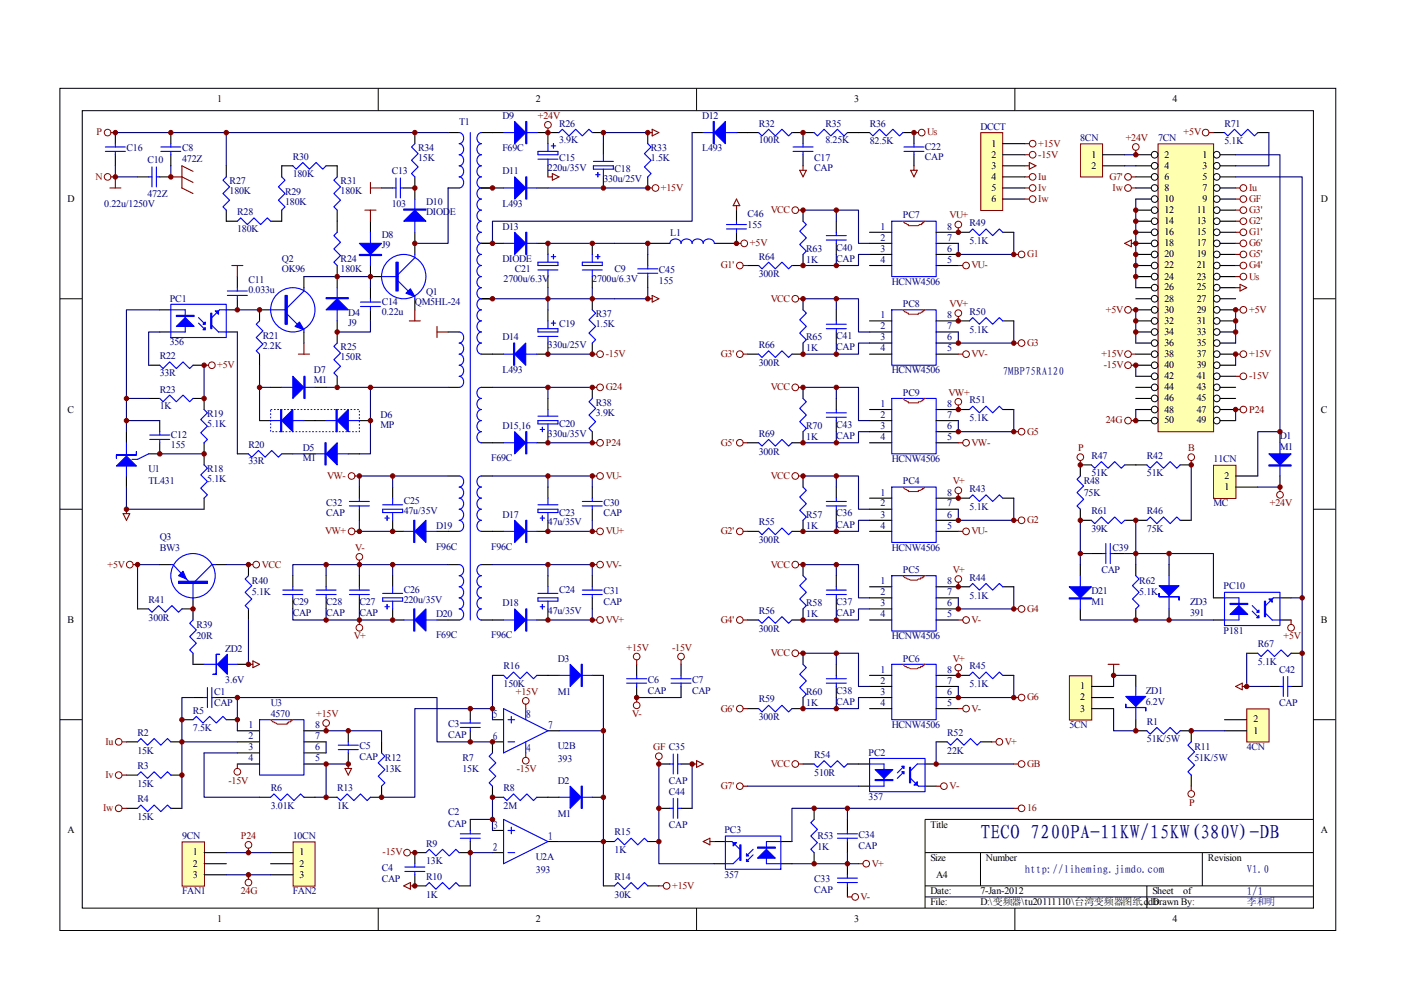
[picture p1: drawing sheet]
<svg xmlns="http://www.w3.org/2000/svg" width="297mm" height="210mm" viewBox="0 0 297 210" stroke-linecap="round" stroke-linejoin="round" font-family="sans-serif">
<defs><g id="words">
<text font-size="4.2" fill="#000080" x="207.9" y="177.8">TECO 7200PA-11KW/15KW(380V)-DB</text>
<g font-size="2.3" fill="#000080">
<text x="212.6" y="79.4">7MBP75RA120</text>
<text x="104.4" y="152.2">5</text>
<text x="111.5" y="152.2">8</text>
<text x="116.2" y="154.6">7</text>
<text x="104.4" y="157">6</text>
<text x="111.5" y="159.4">4</text>
<text x="104.4" y="175.8">3</text>
<text x="116.2" y="178.2">1</text>
<text x="104.4" y="180.4">2</text>
<text x="217.3" y="185.2">http://liheming.jimdo.com</text>
<text x="264.3" y="185.2">V1.0</text>
<text x="264.3" y="189.8">1/1</text>
</g>
<g font-size="2.1">
<text x="46.1" y="21.7">1</text>
<text x="113.6" y="21.7">2</text>
<text x="181.1" y="21.7">3</text>
<text x="248.6" y="21.7">4</text>
<text x="210.2" y="31.1">1</text>
<text x="210.2" y="33.5">2</text>
<text x="210.2" y="35.7">3</text>
<text x="231.4" y="33.5">1</text>
<text x="231.4" y="35.7">2</text>
<text x="246.9" y="33.5">2</text>
<text x="246.9" y="35.7">4</text>
<text x="254.9" y="33.5">1</text>
<text x="254.9" y="35.7">3</text>
<text x="210.2" y="38.1">4</text>
<text x="210.2" y="40.5">5</text>
<text x="246.9" y="38.1">6</text>
<text x="246.9" y="40.5">8</text>
<text x="254.9" y="38.1">5</text>
<text x="254.9" y="40.5">7</text>
<text x="14.3" y="42.8">D</text>
<text x="210.2" y="42.8">6</text>
<text x="246.9" y="42.8">10</text>
<text x="246.9" y="45.1">12</text>
<text x="246.9" y="47.5">14</text>
<text x="253.7" y="45.1">11</text>
<text x="253.7" y="47.5">13</text>
<text x="254.9" y="42.8">9</text>
<text x="280.1" y="42.8">D</text>
<text x="246.9" y="49.9">16</text>
<text x="246.9" y="52.2">18</text>
<text x="253.7" y="49.9">15</text>
<text x="253.7" y="52.2">17</text>
<text x="246.9" y="54.5">20</text>
<text x="246.9" y="56.9">22</text>
<text x="246.9" y="59.3">24</text>
<text x="253.7" y="54.5">19</text>
<text x="253.7" y="56.9">21</text>
<text x="253.7" y="59.3">23</text>
<text x="246.9" y="61.6">26</text>
<text x="246.9" y="63.9">28</text>
<text x="253.7" y="61.6">25</text>
<text x="253.7" y="63.9">27</text>
<text x="246.9" y="66.3">30</text>
<text x="246.9" y="68.7">32</text>
<text x="246.9" y="71">34</text>
<text x="253.7" y="66.3">29</text>
<text x="253.7" y="68.7">31</text>
<text x="253.7" y="71">33</text>
<text x="246.9" y="73.3">36</text>
<text x="246.9" y="75.7">38</text>
<text x="253.7" y="73.3">35</text>
<text x="253.7" y="75.7">37</text>
<text x="246.9" y="78.1">40</text>
<text x="246.9" y="80.4">42</text>
<text x="246.9" y="82.7">44</text>
<text x="253.7" y="78.1">39</text>
<text x="253.7" y="80.4">41</text>
<text x="253.7" y="82.7">43</text>
<text x="14.3" y="87.5">C</text>
<text x="246.9" y="85.1">46</text>
<text x="246.9" y="87.5">48</text>
<text x="246.9" y="89.8">50</text>
<text x="253.7" y="85.1">45</text>
<text x="253.7" y="87.5">47</text>
<text x="253.7" y="89.8">49</text>
<text x="280.1" y="87.5">C</text>
<text x="259.6" y="101.5">2</text>
<text x="259.6" y="103.9">1</text>
<text x="14.3" y="132.1">B</text>
<text x="280.1" y="132.1">B</text>
<text x="229" y="146.1">1</text>
<text x="229" y="148.5">2</text>
<text x="229" y="150.9">3</text>
<text x="265.8" y="155.5">1</text>
<text x="265.8" y="153.2">2</text>
<text x="14.3" y="176.7">A</text>
<text x="197.3" y="175.5">Title</text>
<text x="280.1" y="176.7">A</text>
<text x="40.9" y="181.4">1</text>
<text x="40.9" y="183.7">2</text>
<text x="63.5" y="181.4">1</text>
<text x="63.5" y="183.7">2</text>
<text x="197.3" y="182.6">Size</text>
<text x="209" y="182.6">Number</text>
<text x="256.1" y="182.6">Revision</text>
<text x="40.9" y="186.1">3</text>
<text x="63.5" y="186.1">3</text>
<text x="197.3" y="189.6">Date:</text>
<text x="197.3" y="192">File:</text>
<text x="198.5" y="186.1">A4</text>
<text x="207.9" y="189.6">7-Jan-2012</text>
<text x="207.9" y="192">D:\变频器\tu20111110\台湾变频器图纸.ddb</text>
<text x="244.3" y="189.6">Sheet</text>
<text x="244.3" y="192">Drawn By:</text>
<text x="250.9" y="189.6">of</text>
<text x="46.1" y="195.5">1</text>
<text x="113.6" y="195.5">2</text>
<text x="181.1" y="195.5">3</text>
<text x="248.6" y="195.5">4</text>
</g>
<g font-size="2.1" fill="#800000">
<text x="20.5" y="28.7">P</text>
<text x="114" y="25.2">+24V</text>
<text x="196.6" y="28.7">Us</text>
<text x="238.7" y="29.9">+24V</text>
<text x="251" y="28.7">+5V</text>
<text x="220.1" y="31.1">+15V</text>
<text x="220.1" y="33.5">-15V</text>
<text x="20.2" y="38.1">N</text>
<text x="140.1" y="40.5">+15V</text>
<text x="220.1" y="38.1">Iu</text>
<text x="220.1" y="40.5">Iv</text>
<text x="235.2" y="38.1">G7'</text>
<text x="235.9" y="40.5">Iw</text>
<text x="264.8" y="40.5">Iu</text>
<text x="163.4" y="45.1">VCC</text>
<text x="201.3" y="46.3">VU+</text>
<text x="220.1" y="42.8">Iw</text>
<text x="264.8" y="42.8">GF</text>
<text x="264.8" y="45.1">G3'</text>
<text x="264.8" y="47.5">G2'</text>
<text x="159" y="52.2">+5V</text>
<text x="264.8" y="49.9">G1'</text>
<text x="264.8" y="52.2">G6'</text>
<text x="152.8" y="56.9">G1'</text>
<text x="206" y="56.9">VU-</text>
<text x="217.8" y="54.5">G1</text>
<text x="264.8" y="54.5">G5'</text>
<text x="264.8" y="56.9">G4'</text>
<text x="264.8" y="59.3">Us</text>
<text x="163.4" y="63.9">VCC</text>
<text x="201.3" y="65.1">VV+</text>
<text x="234.4" y="66.3">+5V</text>
<text x="264.8" y="66.3">+5V</text>
<text x="128.4" y="75.7">-15V</text>
<text x="152.8" y="75.7">G3'</text>
<text x="206" y="75.7">VV-</text>
<text x="217.8" y="73.3">G3</text>
<text x="233.5" y="75.7">+15V</text>
<text x="264.8" y="75.7">+15V</text>
<text x="46.1" y="78.1">+5V</text>
<text x="128.4" y="82.7">G24</text>
<text x="163.4" y="82.7">VCC</text>
<text x="201.1" y="83.9">VW+</text>
<text x="234" y="78.1">-15V</text>
<text x="264.8" y="80.4">-15V</text>
<text x="234.4" y="89.8">24G</text>
<text x="264.8" y="87.5">P24</text>
<text x="128.4" y="94.5">P24</text>
<text x="152.8" y="94.5">G5'</text>
<text x="206" y="94.5">VW-</text>
<text x="217.8" y="92.1">G5</text>
<text x="228.6" y="95.7">P</text>
<text x="251.9" y="95.7">B</text>
<text x="69.3" y="101.5">VW-</text>
<text x="128.4" y="101.5">VU-</text>
<text x="163.4" y="101.5">VCC</text>
<text x="202" y="102.7">V+</text>
<text x="269.2" y="107.4">+24V</text>
<text x="68.9" y="113.3">VW+</text>
<text x="128.4" y="113.3">VU+</text>
<text x="152.8" y="113.3">G2'</text>
<text x="206" y="113.3">VU-</text>
<text x="217.8" y="110.9">G2</text>
<text x="75.3" y="116.8">V-</text>
<text x="22.8" y="120.3">+5V</text>
<text x="55.5" y="120.3">VCC</text>
<text x="128.4" y="120.3">VV-</text>
<text x="163.4" y="120.3">VCC</text>
<text x="202" y="121.5">V+</text>
<text x="217.8" y="129.7">G4</text>
<text x="75" y="135.6">V+</text>
<text x="128.4" y="132.1">VV+</text>
<text x="132.8" y="137.9">+15V</text>
<text x="142.5" y="137.9">-15V</text>
<text x="152.8" y="132.1">G4'</text>
<text x="206" y="132.1">V-</text>
<text x="272.1" y="135.6">+5V</text>
<text x="163.4" y="139.1">VCC</text>
<text x="202" y="140.3">V+</text>
<text x="109.4" y="147.3">+15V</text>
<text x="217.8" y="148.5">G6</text>
<text x="67.1" y="152">+15V</text>
<text x="134" y="152">V-</text>
<text x="152.8" y="150.9">G6'</text>
<text x="206" y="150.9">V-</text>
<text x="22.4" y="157.9">Iu</text>
<text x="138.5" y="159.1">GF C35</text>
<text x="213" y="157.9">V+</text>
<text x="22.4" y="164.9">Iv</text>
<text x="48.4" y="166.1">-15V</text>
<text x="109.6" y="163.8">-15V</text>
<text x="152.8" y="167.3">G7'</text>
<text x="163.4" y="162.6">VCC</text>
<text x="201.3" y="167.3">V-</text>
<text x="217.8" y="162.6">GB</text>
<text x="21.8" y="172">Iw</text>
<text x="217.8" y="172">16</text>
<text x="252.1" y="170.8">P</text>
<text x="51.1" y="177.9">P24</text>
<text x="81.1" y="181.4">-15V</text>
<text x="184.8" y="183.7">V+</text>
<text x="51.1" y="189.6">24G</text>
<text x="142.5" y="188.4">+15V</text>
<text x="182.5" y="190.8">V-</text>
</g>
<g font-size="2.1" fill="#000080">
<text x="97.4" y="26.6">T1</text>
<text x="106.5" y="25.2">D9</text>
<text x="118.5" y="26.9">R26</text>
<text x="148.8" y="25.2">D12</text>
<text x="160.9" y="26.9">R32</text>
<text x="175" y="26.9">R35</text>
<text x="184.4" y="26.9">R36</text>
<text x="207.9" y="27.5">DCCT</text>
<text x="229" y="29.9">8CN</text>
<text x="245.5" y="29.9">7CN</text>
<text x="259.6" y="26.9">R71</text>
<text x="26.8" y="32">C16</text>
<text x="31.2" y="34.6">C10</text>
<text x="38.6" y="32">C8</text>
<text x="38.6" y="34.4">472Z</text>
<text x="62.1" y="33.9">R30</text>
<text x="88.6" y="32">R34</text>
<text x="88.6" y="34.1">15K</text>
<text x="106.5" y="32">F69C</text>
<text x="118.5" y="34.1">C15</text>
<text x="118.5" y="30.3">3.9K</text>
<text x="138" y="32">R33</text>
<text x="138" y="34.1">1.5K</text>
<text x="148.8" y="32">L493</text>
<text x="160.9" y="30.3">100R</text>
<text x="172.6" y="34.1">C17</text>
<text x="175" y="30.3">8.25K</text>
<text x="184.4" y="30.6">82.5K</text>
<text x="196.1" y="31.8">C22</text>
<text x="196.1" y="33.9">CAP</text>
<text x="259.6" y="30.6">5.1K</text>
<text x="31.2" y="41.7">472Z</text>
<text x="48.7" y="39">R27</text>
<text x="48.7" y="41.2">180K</text>
<text x="60.5" y="41.4">R29</text>
<text x="62.1" y="37.4">180K</text>
<text x="72.2" y="39">R31</text>
<text x="72.2" y="41.2">180K</text>
<text x="83.1" y="36.9">C13</text>
<text x="106.5" y="36.9">D11</text>
<text x="116.2" y="36.3">220u/35V</text>
<text x="127.9" y="38.6">330u/25V</text>
<text x="130.3" y="36.5">C18</text>
<text x="172.6" y="36.3">CAP</text>
<text x="22.1" y="43.8">0.22u/1250V</text>
<text x="50.3" y="45.6">R28</text>
<text x="60.5" y="43.5">180K</text>
<text x="83.1" y="43.8">103</text>
<text x="90.3" y="43.5">D10</text>
<text x="90.3" y="45.6">DIODE</text>
<text x="106.5" y="43.8">L493</text>
<text x="158.5" y="46.1">C46</text>
<text x="191.4" y="46.3">PC7</text>
<text x="50.3" y="49.1">180K</text>
<text x="80.9" y="50.6">D8</text>
<text x="80.9" y="52.7">J9</text>
<text x="106.5" y="48.7">D13</text>
<text x="142.1" y="50.1">L1</text>
<text x="158.5" y="48.4">155</text>
<text x="170.9" y="53.4">R63</text>
<text x="177.3" y="53.2">C40</text>
<text x="186.7" y="48.7">1</text>
<text x="186.7" y="51.1">2</text>
<text x="186.7" y="53.4">3</text>
<text x="200.8" y="53.4">6</text>
<text x="200.8" y="51.1">7</text>
<text x="200.8" y="48.7">8</text>
<text x="205.6" y="48">R49</text>
<text x="205.6" y="51.7">5.1K</text>
<text x="52.7" y="60">C11</text>
<text x="59.8" y="55.5">Q2</text>
<text x="59.8" y="57.6">OK96</text>
<text x="72.2" y="55.5">R24</text>
<text x="72.2" y="57.6">180K</text>
<text x="106.5" y="55.5">DIODE</text>
<text x="106.8" y="59.7">2700u/6.3V</text>
<text x="109.1" y="57.6">C21</text>
<text x="125.6" y="59.7">2700u/6.3V</text>
<text x="130.3" y="57.6">C9</text>
<text x="139.7" y="57.8">C45</text>
<text x="160.9" y="55">R64</text>
<text x="160.9" y="58.8">300R</text>
<text x="170.9" y="55.7">1K</text>
<text x="177.3" y="55.5">CAP</text>
<text x="186.7" y="55.7">4</text>
<text x="200.8" y="55.7">5</text>
<text x="36" y="63.9">PC1</text>
<text x="52.7" y="62.1">0.033u</text>
<text x="80.9" y="64.6">C14</text>
<text x="88" y="64.6">QM5HL-24</text>
<text x="90.3" y="62.5">Q1</text>
<text x="139.7" y="60.2">155</text>
<text x="189.1" y="60.5">HCNW4506</text>
<text x="191.4" y="65.1">PC8</text>
<text x="55.7" y="71.9">R21</text>
<text x="73.8" y="67">D4</text>
<text x="73.8" y="69.1">J9</text>
<text x="80.9" y="66.7">0.22u</text>
<text x="118.5" y="69.4">C19</text>
<text x="126.3" y="67.2">R37</text>
<text x="126.3" y="69.4">1.5K</text>
<text x="177.3" y="71.9">C41</text>
<text x="186.7" y="67.5">1</text>
<text x="186.7" y="69.8">2</text>
<text x="200.8" y="69.8">7</text>
<text x="200.8" y="67.5">8</text>
<text x="205.6" y="66.7">R50</text>
<text x="205.6" y="70.5">5.1K</text>
<text x="33.9" y="76.1">R22</text>
<text x="36" y="73.1">356</text>
<text x="55.7" y="74">2.2K</text>
<text x="72.2" y="74.3">R25</text>
<text x="72.2" y="76.4">150R</text>
<text x="106.5" y="72.2">D14</text>
<text x="116.2" y="73.8">330u/25V</text>
<text x="160.9" y="73.8">R66</text>
<text x="160.9" y="77.6">300R</text>
<text x="170.9" y="72.2">R65</text>
<text x="170.9" y="74.5">1K</text>
<text x="177.3" y="74.3">CAP</text>
<text x="186.7" y="72.2">3</text>
<text x="186.7" y="74.5">4</text>
<text x="200.8" y="74.5">5</text>
<text x="200.8" y="72.2">6</text>
<text x="33.9" y="79.7">33R</text>
<text x="33.9" y="83.2">R23</text>
<text x="66.5" y="79.2">D7</text>
<text x="66.5" y="81.3">M1</text>
<text x="106.5" y="79">L493</text>
<text x="189.1" y="79.2">HCNW4506</text>
<text x="191.4" y="83.9">PC9</text>
<text x="33.9" y="86.7">1K</text>
<text x="43.9" y="88.4">R19</text>
<text x="80.7" y="88.6">D6</text>
<text x="126.3" y="86">R38</text>
<text x="126.3" y="88.2">3.9K</text>
<text x="186.7" y="86.3">1</text>
<text x="186.7" y="88.6">2</text>
<text x="200.8" y="88.6">7</text>
<text x="200.8" y="86.3">8</text>
<text x="205.6" y="85.5">R51</text>
<text x="205.6" y="89.3">5.1K</text>
<text x="36.2" y="92.8">C12</text>
<text x="36.2" y="94.9">155</text>
<text x="43.9" y="90.5">5.1K</text>
<text x="52.7" y="94.9">R20</text>
<text x="64.2" y="95.7">D5</text>
<text x="80.7" y="90.7">MP</text>
<text x="106.5" y="90.9">D15,16</text>
<text x="116.2" y="92.6">330u/35V</text>
<text x="118.5" y="90.5">C20</text>
<text x="160.9" y="92.6">R69</text>
<text x="170.9" y="90.9">R70</text>
<text x="170.9" y="93.3">1K</text>
<text x="177.3" y="90.7">C43</text>
<text x="177.3" y="93.1">CAP</text>
<text x="186.7" y="90.9">3</text>
<text x="186.7" y="93.3">4</text>
<text x="200.8" y="93.3">5</text>
<text x="200.8" y="90.9">6</text>
<text x="271.4" y="93.1">D1</text>
<text x="271.4" y="95.4">M1</text>
<text x="31.5" y="100.1">U1</text>
<text x="43.9" y="100.1">R18</text>
<text x="52.7" y="98.5">33R</text>
<text x="64.2" y="97.8">M1</text>
<text x="104.1" y="97.8">F69C</text>
<text x="160.9" y="96.4">300R</text>
<text x="189.1" y="98">HCNW4506</text>
<text x="231.4" y="97.3">R47</text>
<text x="231.4" y="101">51K</text>
<text x="243.2" y="97.3">R42</text>
<text x="243.2" y="101">51K</text>
<text x="257.3" y="98">11CN</text>
<text x="31.5" y="102.7">TL431</text>
<text x="43.9" y="102.2">5.1K</text>
<text x="69.2" y="107.2">C32</text>
<text x="85.6" y="106.9">C25</text>
<text x="127.9" y="107.2">C30</text>
<text x="186.7" y="105.1">1</text>
<text x="186.7" y="107.4">2</text>
<text x="191.4" y="102.7">PC4</text>
<text x="200.8" y="107.4">7</text>
<text x="200.8" y="105.1">8</text>
<text x="205.6" y="104.3">R43</text>
<text x="229.8" y="102.7">R48</text>
<text x="229.8" y="105.1">75K</text>
<text x="257.3" y="107.4">MC</text>
<text x="69.2" y="109.5">CAP</text>
<text x="85.6" y="109.1">47u/35V</text>
<text x="92.5" y="112.1">D19</text>
<text x="106.5" y="109.7">D17</text>
<text x="116.2" y="111.4">47u/35V</text>
<text x="118.5" y="109.3">C23</text>
<text x="127.9" y="109.5">CAP</text>
<text x="160.9" y="111.4">R55</text>
<text x="170.9" y="109.7">R57</text>
<text x="170.9" y="112.1">1K</text>
<text x="177.3" y="109.5">C36</text>
<text x="177.3" y="111.9">CAP</text>
<text x="186.7" y="109.7">3</text>
<text x="186.7" y="112.1">4</text>
<text x="200.8" y="112.1">5</text>
<text x="200.8" y="109.7">6</text>
<text x="205.6" y="108.1">5.1K</text>
<text x="231.4" y="109.1">R61</text>
<text x="231.4" y="112.8">39K</text>
<text x="243.2" y="109.1">R46</text>
<text x="243.2" y="112.8">75K</text>
<text x="33.9" y="114.5">Q3</text>
<text x="33.9" y="116.8">BW3</text>
<text x="92.5" y="116.6">F96C</text>
<text x="104.1" y="116.6">F96C</text>
<text x="160.9" y="115.2">300R</text>
<text x="189.1" y="116.8">HCNW4506</text>
<text x="235.9" y="116.8">C39</text>
<text x="53.4" y="123.9">R40</text>
<text x="85.6" y="125.7">C26</text>
<text x="118.5" y="125.7">C24</text>
<text x="127.9" y="125.9">C31</text>
<text x="186.7" y="123.9">1</text>
<text x="191.4" y="121.5">PC5</text>
<text x="200.8" y="123.9">8</text>
<text x="205.6" y="123.1">R44</text>
<text x="231.4" y="125.9">D21</text>
<text x="233.5" y="121.5">CAP</text>
<text x="241.6" y="123.9">R62</text>
<text x="259.4" y="125">PC10</text>
<text x="31.5" y="127.9">R41</text>
<text x="31.5" y="131.6">300R</text>
<text x="53.4" y="126.2">5.1K</text>
<text x="62.1" y="128.3">C29</text>
<text x="62.1" y="130.7">CAP</text>
<text x="69.2" y="128.3">C28</text>
<text x="69.2" y="130.7">CAP</text>
<text x="76.2" y="128.3">C27</text>
<text x="76.2" y="130.7">CAP</text>
<text x="85.6" y="127.9">220u/35V</text>
<text x="92.5" y="130.9">D20</text>
<text x="106.5" y="128.5">D18</text>
<text x="116.2" y="130.1">47u/35V</text>
<text x="127.9" y="128.3">CAP</text>
<text x="160.9" y="130.1">R56</text>
<text x="170.9" y="128.5">R58</text>
<text x="170.9" y="130.9">1K</text>
<text x="177.3" y="128.3">C37</text>
<text x="177.3" y="130.7">CAP</text>
<text x="186.7" y="126.2">2</text>
<text x="186.7" y="128.5">3</text>
<text x="186.7" y="130.9">4</text>
<text x="200.8" y="130.9">5</text>
<text x="200.8" y="128.5">6</text>
<text x="200.8" y="126.2">7</text>
<text x="205.6" y="126.9">5.1K</text>
<text x="231.4" y="128.3">M1</text>
<text x="241.6" y="126.2">5.1K</text>
<text x="252.3" y="128.3">ZD3</text>
<text x="252.3" y="130.7">391</text>
<text x="41.7" y="133.2">R39</text>
<text x="41.7" y="135.6">20R</text>
<text x="92.5" y="135.3">F69C</text>
<text x="104.1" y="135.3">F96C</text>
<text x="160.9" y="134">300R</text>
<text x="189.1" y="135.6">HCNW4506</text>
<text x="259.4" y="134.4">P181</text>
<text x="266.7" y="137.3">R67</text>
<text x="47.8" y="138.2">ZD2</text>
<text x="106.8" y="141.9">R16</text>
<text x="118.3" y="140.3">D3</text>
<text x="186.7" y="142.6">1</text>
<text x="191.4" y="140.3">PC6</text>
<text x="200.8" y="142.6">8</text>
<text x="205.6" y="141.9">R45</text>
<text x="266.7" y="141">5.1K</text>
<text x="271.2" y="142.6">C42</text>
<text x="45.4" y="147.3">C1</text>
<text x="45.4" y="149.7">CAP</text>
<text x="47.8" y="144.7">3.6V</text>
<text x="57.4" y="149.7">U3</text>
<text x="106.8" y="145.7">150K</text>
<text x="118.3" y="147.3">M1</text>
<text x="137.3" y="144.7">C6</text>
<text x="137.3" y="147.1">CAP</text>
<text x="146.7" y="144.7">C7</text>
<text x="146.7" y="147.1">CAP</text>
<text x="160.9" y="148.9">R59</text>
<text x="170.9" y="147.3">R60</text>
<text x="170.9" y="149.7">1K</text>
<text x="177.3" y="147.1">C38</text>
<text x="177.3" y="149.5">CAP</text>
<text x="186.7" y="145">2</text>
<text x="186.7" y="147.3">3</text>
<text x="186.7" y="149.7">4</text>
<text x="200.8" y="149.7">5</text>
<text x="200.8" y="147.3">6</text>
<text x="200.8" y="145">7</text>
<text x="205.6" y="145.7">5.1K</text>
<text x="242.9" y="147.1">ZD1</text>
<text x="242.9" y="149.5">6.2V</text>
<text x="271.2" y="149.7">CAP</text>
<text x="40.9" y="151.3">R5</text>
<text x="40.9" y="155">7.5K</text>
<text x="52.7" y="154.4">1</text>
<text x="57.4" y="152">4570</text>
<text x="66.8" y="154.4">8</text>
<text x="95" y="154.1">C3</text>
<text x="160.9" y="152.8">300R</text>
<text x="189.1" y="154.4">HCNW4506</text>
<text x="226.7" y="154.4">5CN</text>
<text x="243.2" y="153.7">R1</text>
<text x="29.1" y="156.1">R2</text>
<text x="29.1" y="159.8">15K</text>
<text x="52.7" y="156.7">2</text>
<text x="52.7" y="159.1">3</text>
<text x="52.7" y="161.4">4</text>
<text x="66.8" y="161.4">5</text>
<text x="66.8" y="159.1">6</text>
<text x="66.8" y="156.7">7</text>
<text x="76.2" y="158.8">C5</text>
<text x="76.2" y="161.2">CAP R12</text>
<text x="95" y="156.5">CAP</text>
<text x="98" y="161.4">R7</text>
<text x="118.3" y="158.8">U2B</text>
<text x="118.3" y="161.6">393</text>
<text x="172.6" y="160.7">R54</text>
<text x="184.1" y="160.3">PC2</text>
<text x="200.8" y="156.1">R52</text>
<text x="200.8" y="159.8">22K</text>
<text x="243.2" y="157.4">51K/5W</text>
<text x="253.2" y="159.1">R11</text>
<text x="253.2" y="161.4">51K/5W</text>
<text x="264.3" y="159.1">4CN</text>
<text x="29.1" y="163.1">R3</text>
<text x="29.1" y="166.8">15K</text>
<text x="57.4" y="167.7">R6</text>
<text x="71.5" y="167.7">R13</text>
<text x="81.6" y="163.8">13K</text>
<text x="98" y="163.8">15K</text>
<text x="106.8" y="167.7">R8</text>
<text x="118.3" y="166.1">D2</text>
<text x="141.8" y="166.1">CAP</text>
<text x="172.6" y="164.4">510R</text>
<text x="29.1" y="170.1">R4</text>
<text x="29.1" y="173.8">15K</text>
<text x="57.4" y="171.5">3.01K</text>
<text x="71.5" y="171.5">1K</text>
<text x="95" y="172.9">C2</text>
<text x="106.8" y="171.5">2M</text>
<text x="118.3" y="173.2">M1</text>
<text x="141.8" y="168.5">C44</text>
<text x="184.1" y="169.6">357</text>
<text x="38.6" y="177.9">9CN</text>
<text x="62.1" y="177.9">10CN</text>
<text x="90.3" y="179.5">R9</text>
<text x="95" y="175.3">CAP</text>
<text x="130.3" y="177.1">R15</text>
<text x="141.8" y="175.5">CAP</text>
<text x="153.6" y="176.7">PC3</text>
<text x="173.3" y="177.9">R53</text>
<text x="182" y="177.6">C34</text>
<text x="80.9" y="184.7">C4</text>
<text x="90.3" y="183.2">13K</text>
<text x="113.6" y="182.3">U2A</text>
<text x="113.6" y="185.2">393</text>
<text x="130.3" y="180.9">1K</text>
<text x="173.3" y="180.2">1K</text>
<text x="182" y="180">CAP</text>
<text x="38.6" y="189.6">FAN1</text>
<text x="62.1" y="189.6">FAN2</text>
<text x="80.9" y="187">CAP</text>
<text x="90.3" y="186.5">R10</text>
<text x="90.3" y="190.3">1K</text>
<text x="130.3" y="186.5">R14</text>
<text x="130.3" y="190.3">30K</text>
<text x="153.6" y="186.1">357</text>
<text x="172.6" y="187">C33</text>
<text x="172.6" y="189.3">CAP</text>
<text x="264.3" y="192">李和明</text>
</g>
</g></defs>
<g fill="none" stroke="#000" stroke-width=".21">
<path d="M12.7 18.7h270.5v178.6h-270.5zM80.2 18.7v4.7M147.7 18.7v4.7M215.2 18.7v4.7M17.4 23.5h261.1v169h-261.1zM12.7 63.3h4.7M278.4 63.3h4.7M12.7 108h4.7M278.4 108h4.7M12.7 152.6h4.7M278.4 152.6h4.7M278.4 173.7h-82.3v18.8"/>
<path d="M80.2 192.5v4.7M147.7 192.5v4.7M196.1 180.8h82.3M196.1 187.8h82.3M196.1 190.2h82.3M207.9 180.8v7M215.2 192.5v4.7M243.2 187.8v4.7M254.9 180.8v7"/>
</g>
<g fill="none" stroke="#000" stroke-width=".23">
<path d="M48 35.2v2.3M62.1 35.2h-2.4v2.3M69.1 35.2h2.4v2.3M80.9 39.9h2.3M85.6 39.9h2.4M88 28.1v2.4M88 37.5v4.7M95 28.1h2.4M95 39.9h2.4M102.1 28.1h4.7M102.1 39.9h4.7M113.8 28.1h4.7"/>
<path d="M113.8 39.9h2.4M116.2 28.1v2.4M116.2 35.2v2.3M125.6 28.1h2.3M127.9 30.5v2.3M127.9 37.5v2.4M137.3 28.1v2.4M137.3 37.5v2.4M146.7 28.1h2.4M156.2 28.1h4.7M167.9 28.1h4.7M170.3 28.1v2.4"/>
<path d="M170.3 32.8v2.4M179.7 28.1h4.7M191.4 28.1h2.4v2.4M193.8 32.8v2.4M48 44.6v2.3h2.3M50.3 58.6v2.4M59.7 44.6v2.3h-2.3M64.4 58.6v2.4M71.5 44.6v4.7M71.5 56.3v4.7M78.5 56.3v2.3h2.4M78.5 46.9v2.4"/>
<path d="M88 49.3v4.6M102.1 51.6h4.7M113.8 51.6h2.4v2.3M116.2 58.6v2.4M125.6 51.6v2.3M125.6 58.6v2.4M137.3 51.6h4.7M151.4 51.6h4.8M158.5 56.3h2.4M170.3 44.6v2.3M170.3 53.9v2.4h-2.4M177.3 46.9v2.4"/>
<path d="M177.3 51.6v2.3M184.4 51.6h4.7M184.4 49.3h4.7M184.4 53.9h4.7M184.4 56.3h4.7M198.5 51.6h4.7M198.5 49.3h7M198.5 53.9h4.7M198.5 56.3h4.7M212.6 49.3h2.3M31.5 77.4h2.4M33.9 70.4h2.3"/>
<path d="M33.9 65.7h2.3M40.9 77.4h2.4M48 70.4h2.3M50.3 63.3v2.4h-2.3M55 75.1v2.3M57.4 65.7h-2.4v2.3M64.4 70.4v2.3M71.5 68v4.7M71.5 79.8v2.3M78.5 61v2.3M78.5 65.7v2.3M88 63.3v2.4"/>
<path d="M95 70.4h2.4M102.1 63.3h2.3M102.1 75.1h4.7M116.2 72.7v2.4h-2.4M116.2 65.7v2.3M125.6 63.3v2.4M125.6 72.7v2.4M158.5 75.1h2.4M170.3 72.7v2.4h-2.4M170.3 63.3v2.4M177.3 65.7v2.3M177.3 70.4v2.3"/>
<path d="M184.4 70.4h4.7M184.4 75.1h4.7M184.4 68h4.7M184.4 72.7h4.7M198.5 70.4h4.7M198.5 75.1h4.7M198.5 68h7M198.5 72.7h4.7M212.6 68h2.3M26.8 91.5v2.4M31.5 84.5h2.4M33.9 93.9v2.3h-2.4"/>
<path d="M33.9 89.2v2.3M40.9 84.5h2.4v2.3M43.3 93.9v4.7M50.3 96.2h2.4M55 89.2h2.4M57.4 82.1h2.3M59.7 96.2h2.4M64.4 89.2h4.7M64.4 96.2h2.4M66.8 82.1h2.3M73.8 96.2h2.4M76.2 89.2h2.3"/>
<path d="M95 82.1h2.4M102.1 82.1h2.3M102.1 93.9h4.7M116.2 91.5v2.4h-2.4M116.2 84.5v2.3M125.6 82.1v2.4M125.6 91.5v2.4M158.5 93.9h2.4M170.3 91.5v2.4h-2.4M170.3 82.1v2.4M177.3 84.5v2.3M177.3 89.2v2.3"/>
<path d="M184.4 93.9h4.7M184.4 89.2h4.7M184.4 86.8h4.7M184.4 91.5h4.7M198.5 93.9h4.7M198.5 89.2h4.7M198.5 86.8h7M198.5 91.5h4.7M212.6 86.8h2.3M26.8 100.9v2.4M33.9 119.7h2.3M43.3 105.6v2.4"/>
<path d="M45.6 119.7h2.4M52.7 119.7v2.4M76.2 103.3v2.3M76.2 108v2.3M83.2 110.3v2.4h2.4M83.2 103.3v2.3M92.7 112.7h4.7M95 100.9h2.4M95 119.7h2.4M102.1 112.7h4.7M102.1 100.9h2.3M102.1 119.7h2.3"/>
<path d="M116.2 110.3v2.4h-2.4M116.2 103.3v2.3M125.6 103.3v2.3M125.6 108v2.3M158.5 112.7h2.4M170.3 110.3v2.4h-2.4M170.3 100.9v2.4M170.3 119.7v2.4M177.3 103.3v2.3M177.3 108v2.3M184.4 112.7h4.7M184.4 105.6h4.7"/>
<path d="M184.4 108h4.7M184.4 110.3h4.7M198.5 112.7h4.7M198.5 105.6h7M198.5 108h4.7M198.5 110.3h4.7M212.6 105.6h2.3M29.2 129.1h2.3M38.6 129.1h2.3M40.9 126.8v4.7M40.9 138.5v2.4h2.4M52.7 129.1v2.4"/>
<path d="M62.1 122.1v2.3M62.1 126.8v2.3M69.1 122.1v2.3M69.1 126.8v2.3M76.2 122.1v2.3M76.2 126.8v2.3M83.2 129.1v2.4h2.4M83.2 122.1v2.3M92.7 131.5h4.7M102.1 131.5h4.7M116.2 129.1v2.4h-2.4M116.2 122.1v2.3"/>
<path d="M125.6 122.1v2.3M125.6 126.8v2.3M158.5 131.5h2.4M170.3 129.1v2.4h-2.4M170.3 138.5v2.4M177.3 122.1v2.3M177.3 126.8v2.3M184.4 131.5h4.7M184.4 129.1h4.7M184.4 124.4h4.7M184.4 126.8h4.7M198.5 131.5h4.7"/>
<path d="M198.5 129.1h4.7M198.5 124.4h7M198.5 126.8h4.7M212.6 124.4h2.3M26.8 157.3h2.4M36.2 157.3h2.4M38.6 152.6h2.3M40.9 147.9h2.4M45.6 147.9h2.4M48 152.6h2.3M50.3 140.9h2.4M50.3 154.9h4.7"/>
<path d="M50.3 157.3h4.7M50.3 159.6h4.7M64.4 154.9h4.7M64.4 157.3h4.7M64.4 159.6h4.7M73.8 154.9v2.4M73.8 159.6v2.4M80.9 157.3v2.3M99.7 150.2v2.4M99.7 154.9v2.4M104.4 152.6h2.4M104.4 143.2h2.4"/>
<path d="M106.8 157.3h-2.4v2.3M113.8 143.2h4.7M116.2 154.9h2.3M125.6 143.2h2.3M158.5 150.2h2.4M170.3 147.9v2.3h-2.4M177.3 140.9v2.3M177.3 145.5v2.4M184.4 147.9h4.7M184.4 143.2h4.7M184.4 145.5h4.7M184.4 150.2h4.7"/>
<path d="M198.5 157.3h2.3M198.5 147.9h4.7M198.5 143.2h7M198.5 145.5h4.7M198.5 150.2h4.7M207.9 157.3h2.3M212.6 143.2h2.3M26.8 164.3h2.4M26.8 171.4h2.4M36.2 164.3h2.4M36.2 171.4h2.4M50.3 162h4.7"/>
<path d="M55 169h2.4M64.4 162h4.7M64.4 169h2.4M69.1 169h2.4M80.9 166.7v2.3h-2.4M99.7 178.4v2.4h-2.3M99.7 173.7v2.4M104.4 176.1h2.4M104.4 166.7v2.3h2.4M113.8 169h4.7M116.2 178.4h2.3M125.6 169h2.3"/>
<path d="M127.9 178.4h2.4M137.3 178.4h2.4M151.4 178.4h2.4M165.6 178.4h2.3M170.3 162h2.3M172.6 171.4v2.3M179.7 162h4.7M179.7 173.7v2.4M179.7 178.4v2.4M182 166.7h2.4M196.1 162h2.4M196.1 166.7h2.4"/>
<path d="M88 180.8h2.3M88 187.8h2.3M97.4 187.8h2.3M104.4 180.8h2.4M127.9 187.8h2.4M137.3 187.8h2.4M151.4 183.1h2.4M165.6 183.1h2.3M172.6 180.8v2.3"/>
</g>
<g fill="none" stroke="#00f" stroke-width=".23">
<path d="M48 37.5l-.7 .7 1.4 1.4-1.4 1.4 1.4 1.4-1.4 1.5 .7 .7M59.7 37.5l.7 .7-1.4 1.4 1.4 1.4-1.4 1.4 1.4 1.5-.7 .7M62.1 35.2l.7 .7 1.4-1.4 1.4 1.4 1.4-1.4 1.4 1.4 .7-.7M71.5 37.5l-.7 .7 1.4 1.4-1.4 1.4 1.4 1.4-1.4 1.5 .7 .7M83.2 39.9h.8M84 37.7v4.3M84.9 39.9h.7M84.9 37.7v4.3M88 30.5l-.8 .7 1.5 1.4-1.5 1.4 1.5 1.4-1.5 1.4 .8 .7M97.4 28.1a1.2 1.2 0 0 1 .9 1.2 1.2 1.2 0 0 1-.9 1.2 1.2 1.2 0 0 1 .9 1.1 1.2 1.2 0 0 1-.9 1.2 1.2 1.2 0 0 1 .9 1.2 1.2 1.2 0 0 1-.9 1.2 1.2 1.2 0 0 1 .9 1.1 1.2 1.2 0 0 1-.9 1.2 1.2 1.2 0 0 1 .9 1.2 1.2 1.2 0 0 1-.9 1.2M99.7 28.1v103.4M102.1 28.1a1.2 1.2 0 0 0-1 1.2 1.2 1.2 0 0 0 1 1.2 1.21 1.21 0 0 0-1 1.1 1.21 1.21 0 0 0 1 1.2 1.2 1.2 0 0 0-1 1.2 1.2 1.2 0 0 0 1 1.2 1.2 1.2 0 0 0-1 1.1 1.2 1.2 0 0 0 1 1.2 1.2 1.2 0 0 0-1 1.2 1.2 1.2 0 0 0 1 1.2 1.2 1.2 0 0 0-1 1.1 1.2 1.2 0 0 0 1 1.2 1.2 1.2 0 0 0-1 1.2 1.2 1.2 0 0 0 1 1.2 1.2 1.2 0 0 0-1 1.1 1.2 1.2 0 0 0 1 1.2 1.21 1.21 0 0 0-1 1.2 1.21 1.21 0 0 0 1 1.2 1.2 1.2 0 0 0-1 1.1 1.2 1.2 0 0 0 1 1.2 1.2 1.2 0 0 0-1 1.2 1.2 1.2 0 0 0 1 1.1 1.2 1.2 0 0 0-1 1.2 1.2 1.2 0 0 0 1 1.2 1.2 1.2 0 0 0-1 1.2 1.2 1.2 0 0 0 1 1.1 1.2 1.2 0 0 0-1 1.2 1.2 1.2 0 0 0 1 1.2 1.2 1.2 0 0 0-1 1.2 1.2 1.2 0 0 0 1 1.1 1.2 1.2 0 0 0-1 1.2 1.2 1.2 0 0 0 1 1.2"/>
<path d="M106.8 39.9h7M106.8 28.1h7M114.1 32.1h4.2v.7h-4.2zM114.1 33.7h4.2M116.2 30.5v1.6M116.2 33.7v1.5M116.9 30.9h.9M117.3 30.5v.9M118.5 28.1l.7-.7 1.4 1.4 1.5-1.4 1.4 1.4 1.4-1.4 .7 .7M125.8 35.2h4.2v.7h-4.2zM125.8 34.2h4.2M126.3 37h.9"/>
<path d="M126.8 36.6v.9M127.9 32.8v1.4M127.9 35.9v1.6M137.3 30.5l.7 .7-1.4 1.4 1.4 1.4-1.4 1.4 1.4 1.4-.7 .7M149.1 28.1h7.1M160.9 28.1l.7 .7 1.4-1.4 1.4 1.4 1.4-1.4 1.4 1.4 .7-.7M168.1 32.1h4.3M168.1 31.2h4.3M170.3 30.5v.7M170.3 32.1v.7M172.6 28.1l.7 .7 1.4-1.4 1.4 1.4 1.5-1.4 1.4 1.4 .7-.7M184.4 28.1l.7 .7 1.4-1.4 1.4 1.4 1.4-1.4 1.4 1.4 .7-.7"/>
<path d="M191.7 32.1h4.2M191.7 31.2h4.2M193.8 30.5v.7M193.8 32.1v.7M50.3 46.9l.7-.7 1.4 1.4 1.5-1.4 1.4 1.4 1.4-1.4 .7 .7M71.5 49.3l-.7 .7 1.4 1.4-1.4 1.4 1.4 1.4-1.4 1.4 .7 .7M78.5 49.3v7M80.9 58.6h3.5M84.4 59.6l2.1 2.1M88 53.9v.8l-3.6 3.5M88 42.2v7.1M106.8 51.6h7"/>
<path d="M114.1 55.6h4.2v.7h-4.2zM114.1 57.2h4.2M116.2 53.9v1.7M116.2 57.2v1.4M116.9 54.4h.9M117.3 53.9v1M123.5 57.2h4.2M123.5 55.6h4.2v.7h-4.2zM125.6 53.9v1.7M125.6 57.2v1.4M126.3 54.4h.9M126.8 53.9v1"/>
<path d="M142 51.6a1.21 1.21 0 0 1 1.2-.9 1.21 1.21 0 0 1 1.2 .9 1.2 1.2 0 0 1 1.2-.9 1.2 1.2 0 0 1 1.1 .9 1.21 1.21 0 0 1 1.2-.9 1.21 1.21 0 0 1 1.2 .9 1.21 1.21 0 0 1 1.2-.9 1.21 1.21 0 0 1 1.2 .9M160.9 56.3l.7 .7 1.4-1.4 1.4 1.4 1.4-1.4 1.4 1.4 .7-.7M170.3 46.9l.7 .7-1.4 1.4 1.4 1.4-1.4 1.4 1.4 1.4-.7 .7M175.2 50.9h4.2M175.2 50h4.2M177.3 49.3v.7M177.3 50.9v.7M189.1 46.9h9.4v11.7h-9.4zM205.5 49.3l.7-.8 1.5 1.5 1.4-1.5 1.4 1.5 1.4-1.5 .7 .8M33.9 77.4l.7 .7 1.4-1.4 1.4 1.4 1.4-1.4 1.4 1.4 .7-.7M36.2 64.5h11.8v7.1h-11.8zM36.2 65.7h3.1v4.7h-3.1"/>
<path d="M42.1 67.3l1.4 1.4M42.1 68.5l1.4 1.4M44.9 69l1.4 1.4h1.7M48 65.7h-1.4l-1.7 1.6M48.2 62.6h4.2M48.2 61.7h4.2M50.3 61v.7M50.3 62.6v.7M55 68l-.7 .7 1.4 1.5-1.4 1.4 1.4 1.4-1.4 1.4 .7 .7M57.4 65.7h3.5M60.9 66.6l2.1 2.1M64.4 61v.7l-3.5 3.5"/>
<path d="M64.4 69.9v.5M71.5 72.7l-.7 .7 1.4 1.5-1.4 1.4 1.4 1.4-1.4 1.4 .7 .7M71.5 61v7M76.4 64h4.3M76.4 65h4.3M78.5 63.3v.7M78.5 65v.7M88 62.9v.4M97.4 70.4a1.2 1.2 0 0 1 .9 1.2 1.2 1.2 0 0 1-.9 1.1 1.2 1.2 0 0 1 .9 1.2 1.2 1.2 0 0 1-.9 1.2 1.2 1.2 0 0 1 .9 1.2 1.2 1.2 0 0 1-.9 1.1 1.2 1.2 0 0 1 .9 1.2 1.2 1.2 0 0 1-.9 1.2 1.2 1.2 0 0 1 .9 1.2 1.2 1.2 0 0 1-.9 1.1M102.1 65.7a1.2 1.2 0 0 0-1 1.2 1.2 1.2 0 0 0 1 1.1 1.2 1.2 0 0 0-1 1.2 1.2 1.2 0 0 0 1 1.2 1.2 1.2 0 0 0-1 1.2 1.2 1.2 0 0 0 1 1.1 1.2 1.2 0 0 0-1 1.2 1.2 1.2 0 0 0 1 1.2M106.8 75.1h7M114.1 69.7h4.2v.7h-4.2z"/>
<path d="M114.1 71.3h4.2M116.2 68v1.7M116.2 71.3v1.4M116.9 68.5h.9M117.3 68v1M125.6 65.7l.7 .7-1.4 1.4 1.4 1.4-1.4 1.4 1.4 1.4-.7 .7M160.9 75.1l.7 .7 1.4-1.4 1.4 1.4 1.4-1.4 1.4 1.4 .7-.7M170.3 65.7l.7 .7-1.4 1.4 1.4 1.4-1.4 1.4 1.4 1.4-.7 .7M175.2 69.7h4.2M175.2 68.7h4.2M177.3 68v.7M177.3 69.7v.7"/>
<path d="M189.1 65.7h9.4v11.7h-9.4zM205.5 68l.7-.7 1.5 1.4 1.4-1.4 1.4 1.4 1.4-1.4 .7 .7M26.8 93.9v7M31.5 96.2l-2.3 1.2h-1.2M31.7 93.2h4.3M31.7 92.2h4.3M33.9 84.5l.7 .7 1.4-1.4 1.4 1.4 1.4-1.4 1.4 1.4 .7-.7M33.9 91.5v.7M33.9 93.2v.7M43.3 86.8l.7 .7-1.4 1.4 1.4 1.5-1.4 1.4 1.4 1.4-.7 .7M43.3 98.6l.7 .7-1.4 1.4 1.4 1.4-1.4 1.4 1.4 1.4-.7 .7M52.7 96.2l.7 .7 1.4-1.4 1.4 1.4 1.4-1.4 1.4 1.4 .7-.7"/>
<path d="M57.4 89.2h7M59.7 82.1h7.1M66.8 96.2h7M69.1 89.2h7.1M102.1 82.1a1.2 1.2 0 0 0-1 1.2 1.2 1.2 0 0 0 1 1.2 1.2 1.2 0 0 0-1 1.2 1.2 1.2 0 0 0 1 1.1 1.2 1.2 0 0 0-1 1.2 1.2 1.2 0 0 0 1 1.2 1.2 1.2 0 0 0-1 1.2 1.2 1.2 0 0 0 1 1.1 1.2 1.2 0 0 0-1 1.2 1.2 1.2 0 0 0 1 1.2M106.8 93.9h7M114.1 89.2h4.2v.7h-4.2zM114.1 88.2h4.2M114.5 91.1h1M115 90.6v.9M116.2 86.8v1.4M116.2 89.9v1.6"/>
<path d="M125.6 84.5l-.7 .7 1.4 1.4-1.4 1.4 1.4 1.4-1.4 1.4 .7 .7M160.9 93.9l.7 .7 1.4-1.4 1.4 1.4 1.4-1.4 1.4 1.4 .7-.7M170.3 84.5l.7 .7-1.4 1.4 1.4 1.4-1.4 1.4 1.4 1.4-.7 .7M175.2 88.5h4.2M175.2 87.5h4.2M177.3 86.8v.7M177.3 88.5v.7M189.1 84.5h9.4v11.7h-9.4zM205.5 86.8l.7-.7 1.5 1.4 1.4-1.4 1.4 1.4 1.4-1.4 .7 .7M36.2 119.7h.5l3.3 3.5M45.6 119.7h-.7l-3.5 3.5M74.1 107.3h4.2"/>
<path d="M74.1 106.3h4.2M76.2 105.6v.7M76.2 107.3v.7M81.1 107h4.3M81.1 108h4.3v.7h-4.3zM81.6 109.8h.9M82.1 109.4v.9M83.2 105.6v1.4M83.2 108.7v1.6M85.6 112.7h7.1M97.4 119.7a1.2 1.2 0 0 1 .9 1.2 1.2 1.2 0 0 1-.9 1.2 1.2 1.2 0 0 1 .9 1.1 1.2 1.2 0 0 1-.9 1.2 1.2 1.2 0 0 1 .9 1.2 1.2 1.2 0 0 1-.9 1.2M97.4 100.9a1.2 1.2 0 0 1 .9 1.2 1.2 1.2 0 0 1-.9 1.2 1.2 1.2 0 0 1 .9 1.1 1.2 1.2 0 0 1-.9 1.2 1.2 1.2 0 0 1 .9 1.2 1.2 1.2 0 0 1-.9 1.2 1.2 1.2 0 0 1 .9 1.1 1.2 1.2 0 0 1-.9 1.2 1.2 1.2 0 0 1 .9 1.2 1.2 1.2 0 0 1-.9 1.2"/>
<path d="M102.1 100.9a1.2 1.2 0 0 0-1 1.2 1.2 1.2 0 0 0 1 1.2 1.2 1.2 0 0 0-1 1.1 1.2 1.2 0 0 0 1 1.2 1.2 1.2 0 0 0-1 1.2 1.2 1.2 0 0 0 1 1.2 1.21 1.21 0 0 0-1 1.1 1.21 1.21 0 0 0 1 1.2 1.2 1.2 0 0 0-1 1.2 1.2 1.2 0 0 0 1 1.2M102.1 119.7a1.2 1.2 0 0 0-1 1.2 1.2 1.2 0 0 0 1 1.2 1.2 1.2 0 0 0-1 1.1 1.2 1.2 0 0 0 1 1.2 1.2 1.2 0 0 0-1 1.2 1.2 1.2 0 0 0 1 1.2M106.8 112.7h7M114.1 108h4.2v.7h-4.2zM114.1 107h4.2M114.5 109.8h1M115 109.4v.9M116.2 105.6v1.4M116.2 108.7v1.6M123.5 107.3h4.2M123.5 106.3h4.2M125.6 105.6v.7"/>
<path d="M125.6 107.3v.7M160.9 112.7l.7 .7 1.4-1.4 1.4 1.4 1.4-1.4 1.4 1.4 .7-.7M170.3 103.3l.7 .7-1.4 1.4 1.4 1.4-1.4 1.4 1.4 1.4-.7 .7M175.2 107.3h4.2M175.2 106.3h4.2M177.3 105.6v.7M177.3 107.3v.7M189.1 103.3h9.4v11.7h-9.4zM205.5 105.6l.7-.7 1.5 1.4 1.4-1.4 1.4 1.4 1.4-1.4 .7 .7M31.5 129.1l.7 .7 1.4-1.4 1.4 1.4 1.4-1.4 1.5 1.4 .7-.7M40.9 131.5l-.7 .7 1.4 1.4-1.4 1.4 1.4 1.4-1.4 1.4 .7 .7M40.9 123.7v3.3"/>
<path d="M52.7 122.1l-.7 .7 1.4 1.4-1.4 1.4 1.4 1.4-1.4 1.4 .7 .7M60 126.1h4.2M60 125.1h4.2M62.1 124.4v.7M62.1 126.1v.7M67 126.1h4.3M67 125.1h4.3M69.1 124.4v.7M69.1 126.1v.7M74.1 126.1h4.2M74.1 125.1h4.2M76.2 124.4v.7"/>
<path d="M76.2 126.1v.7M81.1 125.8h4.3M81.1 126.8h4.3v.7h-4.3zM81.6 128.6h.9M82.1 128.2v.9M83.2 124.4v1.4M83.2 127.5v1.6M85.6 131.5h7.1M97.4 126.8a1.2 1.2 0 0 1 .9 1.1 1.2 1.2 0 0 1-.9 1.2 1.2 1.2 0 0 1 .9 1.2 1.2 1.2 0 0 1-.9 1.2M102.1 126.8a1.2 1.2 0 0 0-1 1.1 1.2 1.2 0 0 0 1 1.2 1.2 1.2 0 0 0-1 1.2 1.2 1.2 0 0 0 1 1.2M106.8 131.5h7M114.1 126.8h4.2v.7h-4.2z"/>
<path d="M114.1 125.8h4.2M114.5 128.6h1M115 128.2v.9M116.2 124.4v1.4M116.2 127.5v1.6M123.5 126.1h4.2M123.5 125.1h4.2M125.6 124.4v.7M125.6 126.1v.7M160.9 131.5l.7 .7 1.4-1.4 1.4 1.4 1.4-1.4 1.4 1.4 .7-.7M170.3 122.1l.7 .7-1.4 1.4 1.4 1.4-1.4 1.4 1.4 1.4-.7 .7M175.2 126.1h4.2"/>
<path d="M175.2 125.1h4.2M177.3 124.4v.7M177.3 126.1v.7M189.1 122.1h9.4v11.7h-9.4zM205.5 124.4l.7-.7 1.5 1.4 1.4-1.4 1.4 1.4 1.4-1.4 .7 .7M29.2 157.3l.7-.7 1.4 1.4 1.4-1.4 1.4 1.4 1.4-1.4 .7 .7M40.9 152.6l.7-.7 1.4 1.4 1.4-1.4 1.5 1.4 1.4-1.4 .7 .7M43.3 140.9h7M43.3 147.9h.7M44 145.8v4.2M44.9 147.9h.7M44.9 145.8v4.2"/>
<path d="M55 152.6h9.4v11.7h-9.4zM71.7 158.9h4.3M71.7 158h4.3M73.8 157.3v.7M73.8 158.9v.7M80.9 159.6l.7 .7-1.4 1.5 1.4 1.4-1.4 1.4 1.4 1.4-.7 .7M97.6 153.3h4.2M97.6 154.2h4.2M99.7 152.6v.7M99.7 154.2v.7M104.4 159.6l-.7 .7 1.4 1.5-1.4 1.4 1.4 1.4-1.4 1.4 .7 .7M106.8 143.2l.7 .7 1.4-1.4 1.4 1.4 1.4-1.4 1.4 1.4 .7-.7"/>
<path d="M106.8 150.2l9.4 4.7-9.4 4.7zM107.7 157.3h1.4M107.7 152.6h1.4M108.4 151.9v1.4M111.5 150.2v2.4M111.5 157.3v2.3M118.5 143.2h7.1M160.9 150.2l.7 .7 1.4-1.4 1.4 1.4 1.4-1.4 1.4 1.4 .7-.7M170.3 140.9l.7 .7-1.4 1.4 1.4 1.4-1.4 1.4 1.4 1.4-.7 .7M175.2 144.8h4.2M175.2 143.9h4.2M177.3 143.2v.7"/>
<path d="M177.3 144.8v.7M189.1 140.9h9.4v11.7h-9.4zM200.8 157.3l.7 .7 1.4-1.4 1.5 1.4 1.4-1.4 1.4 1.4 .7-.7M205.5 143.2l.7-.7 1.5 1.4 1.4-1.4 1.4 1.4 1.4-1.4 .7 .7M29.2 164.3l.7-.7 1.4 1.4 1.4-1.4 1.4 1.4 1.4-1.4 .7 .7M29.2 171.4l.7-.7 1.4 1.4 1.4-1.4 1.4 1.4 1.4-1.4 .7 .7M57.4 169l.7-.7 1.4 1.4 1.4-1.4 1.4 1.4 1.4-1.4 .7 .7M71.5 169l.7 .7 1.4-1.4 1.4 1.4 1.4-1.4 1.4 1.4 .7-.7M97.6 176.8h4.2M97.6 177.7h4.2M99.7 176.1v.7M99.7 177.7v.7"/>
<path d="M106.8 169l.7 .7 1.4-1.4 1.4 1.4 1.4-1.4 1.4 1.4 .7-.7M106.8 173.7l9.4 4.7-9.4 4.7zM107.7 176.1h1.4M108.4 175.4v1.4M118.5 169h7.1M130.3 178.4l.7-.7 1.4 1.4 1.4-1.4 1.4 1.4 1.4-1.4 .7 .7M153.8 177.3h11.8v7h-11.8zM153.8 178.4h1.4l1.7 1.7M165.6 178.4h-3.1v4.7h3.1M172.6 173.7l-.7 .7 1.4 1.4-1.4 1.5 1.4 1.4-1.4 1.4 .7 .7M172.6 162l.7 .7 1.4-1.4 1.4 1.4 1.5-1.4 1.4 1.4 .7-.7M177.6 176.8h4.2"/>
<path d="M177.6 177.7h4.2M179.7 176.1v.7M179.7 177.7v.7M184.4 160.8h11.7v7.1h-11.7zM184.4 162h3v4.7h-3M191.7 163.6l-1.5 1.4M191.7 162.5l-1.5 1.4M193.1 165l1.6 1.7h1.4M196.1 162h-1.6l-1.4 1.4M90.3 180.8l.7-.7 1.4 1.4 1.4-1.4 1.4 1.4 1.5-1.4 .7 .7M90.3 187.8l.7-.7 1.4 1.4 1.4-1.4 1.4 1.4 1.5-1.4 .7 .7M107.7 180.8h1.4"/>
<path d="M130.3 187.8l.7-.7 1.4 1.4 1.4-1.4 1.4 1.4 1.4-1.4 .7 .7M156.9 181.7l-1.5 1.4h-1.6M159.7 180.1l-1.4 1.4M159.7 181.2l-1.4 1.5"/>
<circle cx="85.6" cy="58.6" r="4.7"/>
<circle cx="62.1" cy="65.7" r="4.7"/>
<circle cx="40.9" cy="122.1" r="4.7"/>
</g>
<g fill="#00f" stroke="#00f" stroke-width=".23">
<path d="M87 61.2l1 1.7-1.9-.7z"/>
<path d="M62.6 69.2l.9-.9 .9 1.6z"/>
<path d="M85.6 46.9l2.4-2.3 2.3 2.3z"/>
<path d="M76.2 51.6h4.7l-2.4 2.3z"/>
<path d="M62.1 86.8v4.7l-2.4-2.3z"/>
<path d="M71.5 63.3l2.3 2.4h-4.7z"/>
<path d="M71.5 89.2l2.3-2.4v4.7z"/>
<path d="M62.1 79.8l2.3 2.3-2.3 2.4z"/>
<path d="M71.5 93.9v4.7l-2.4-2.4z"/>
<path d="M37.4 69.2l1.9-1.9 1.9 1.9z"/>
<path d="M43 69.9l.5-.4v.4z"/>
<path d="M43 68.7l.5-.4v.4z"/>
<path d="M45.6 65.9h.7v.7z"/>
<path d="M24.7 98.8l2.1-2.1 2.1 2.1z"/>
<path d="M88 112.7l2.3-2.4v4.7z"/>
<path d="M88 131.5l2.3-2.4v4.7z"/>
<path d="M109.1 25.8l2.4 2.3-2.4 2.4z"/>
<path d="M109.1 37.5l2.4 2.4-2.4 2.3z"/>
<path d="M109.1 49.3l2.4 2.3-2.4 2.3z"/>
<path d="M109.1 75.1l2.4-2.4v4.7z"/>
<path d="M109.1 91.5l2.4 2.4-2.4 2.3z"/>
<path d="M109.1 110.3l2.4 2.4-2.4 2.3z"/>
<path d="M109.1 129.1l2.4 2.4-2.4 2.3z"/>
<path d="M151.4 28.1l2.4-2.3v4.7z"/>
<path d="M37.9 122.1l.9-1 .7 1.7z"/>
<path d="M48.2 138.7v4.3l-2.1-2.1z"/>
<path d="M120.9 140.9l2.3 2.3-2.3 2.3z"/>
<path d="M120.9 166.7l2.3 2.3-2.3 2.4z"/>
<path d="M185.5 163.2h3.8l-1.9 1.8z"/>
<path d="M191.2 162.5h.5v.4z"/>
<path d="M191.2 163.6h.5v.5z"/>
<path d="M194.5 165.7v.8h-.7z"/>
<path d="M162.5 180.1l1.9 1.9h-3.8z"/>
<path d="M158.3 182.2l.4 .5h-.4z"/>
<path d="M158.3 181l.4 .5h-.4z"/>
<path d="M155.4 178.7h.8l-.8 .7z"/>
<path d="M84 55.6h.4v6.1h-.4z" fill-rule="evenodd"/>
<path d="M60.4 62.6h.5v6.1h-.5z" fill-rule="evenodd"/>
<path d="M85.6 44.3h4.7v.3h-4.7z" fill-rule="evenodd"/>
<path d="M76.2 53.9h4.7v.3h-4.7z" fill-rule="evenodd"/>
<path d="M59.5 86.8h.2v4.7h-.2z" fill-rule="evenodd"/>
<path d="M69.1 63.1h4.7v.2h-4.7z" fill-rule="evenodd"/>
<path d="M71.3 86.8h.2v4.7h-.2z" fill-rule="evenodd"/>
<path d="M64.4 79.8h.3v4.7h-.3z" fill-rule="evenodd"/>
<path d="M68.9 93.9h.2v4.7h-.2z" fill-rule="evenodd"/>
<path d="M37.4 66.9h3.8v.2h-3.8z" fill-rule="evenodd"/>
<path d="M44.7 66.4h.2v3.3h-.2z" fill-rule="evenodd"/>
<path d="M24.7 96.5v.7v-.7h4.2v-.7v.7z" fill-rule="evenodd"/>
<path d="M87.7 110.3h.3v4.7h-.3z" fill-rule="evenodd"/>
<path d="M87.7 129.1h.3v4.7h-.3z" fill-rule="evenodd"/>
<path d="M111.5 25.8h.2v4.7h-.2z" fill-rule="evenodd"/>
<path d="M111.5 37.5h.2v4.7h-.2z" fill-rule="evenodd"/>
<path d="M111.5 49.3h.2v4.6h-.2z" fill-rule="evenodd"/>
<path d="M108.9 72.7h.2v4.7h-.2z" fill-rule="evenodd"/>
<path d="M111.5 91.5h.2v4.7h-.2z" fill-rule="evenodd"/>
<path d="M111.5 110.3h.2v4.7h-.2z" fill-rule="evenodd"/>
<path d="M111.5 129.1h.2v4.7h-.2z" fill-rule="evenodd"/>
<path d="M151.2 25.8h.2v4.7h-.2z" fill-rule="evenodd"/>
<path d="M37.9 123.2h6.1v.5h-6.1z" fill-rule="evenodd"/>
<path d="M45.9 138.7h.7h-.7v4.3h-.7h.7z" fill-rule="evenodd"/>
<path d="M123.2 140.9h.3v4.6h-.3z" fill-rule="evenodd"/>
<path d="M123.2 166.7h.3v4.7h-.3z" fill-rule="evenodd"/>
<path d="M185.5 165.3h3.8v.2h-3.8z" fill-rule="evenodd"/>
<path d="M192.8 162.7h.3v3.3h-.3z" fill-rule="evenodd"/>
<path d="M160.6 179.6h3.8v.2h-3.8z" fill-rule="evenodd"/>
<path d="M156.9 179.1h.2v3.3h-.2z" fill-rule="evenodd"/>
</g>
<g fill="none" stroke="#800000" stroke-width=".21">
<circle cx="22.8" cy="37.5" r=".7"/>
<circle cx="22.8" cy="28.1" r=".7"/>
<circle cx="116.2" cy="26.5" r=".71"/>
<circle cx="139" cy="39.9" r=".71"/>
<circle cx="195.4" cy="28.1" r=".7"/>
<circle cx="156.9" cy="56.3" r=".7"/>
<circle cx="157.8" cy="51.6" r=".71"/>
<circle cx="168.6" cy="44.6" r=".7"/>
<circle cx="203.2" cy="47.6" r=".71"/>
<circle cx="204.8" cy="56.3" r=".71"/>
<circle cx="216.6" cy="53.9" r=".71"/>
<circle cx="44.9" cy="77.4" r=".71"/>
<circle cx="127.2" cy="75.1" r=".71"/>
<circle cx="156.9" cy="75.1" r=".7"/>
<circle cx="168.6" cy="63.3" r=".7"/>
<circle cx="203.2" cy="66.4" r=".71"/>
<circle cx="204.8" cy="75.1" r=".71"/>
<circle cx="216.6" cy="72.7" r=".71"/>
<circle cx="127.2" cy="82.1" r=".71"/>
<circle cx="127.2" cy="93.9" r=".71"/>
<circle cx="156.9" cy="93.9" r=".7"/>
<circle cx="168.6" cy="82.1" r=".71"/>
<circle cx="203.2" cy="85.2" r=".71"/>
<circle cx="204.8" cy="93.9" r=".71"/>
<circle cx="216.6" cy="91.5" r=".71"/>
<circle cx="27.5" cy="119.7" r=".71"/>
<circle cx="54.3" cy="119.7" r=".7"/>
<circle cx="74.5" cy="112.7" r=".71"/>
<circle cx="74.5" cy="100.9" r=".71"/>
<circle cx="76.2" cy="118.1" r=".7"/>
<circle cx="127.2" cy="112.7" r=".71"/>
<circle cx="127.2" cy="100.9" r=".71"/>
<circle cx="127.2" cy="119.7" r=".71"/>
<circle cx="156.9" cy="112.7" r=".71"/>
<circle cx="168.6" cy="100.9" r=".7"/>
<circle cx="168.6" cy="119.7" r=".7"/>
<circle cx="203.2" cy="104" r=".71"/>
<circle cx="204.8" cy="112.7" r=".71"/>
<circle cx="216.6" cy="110.3" r=".71"/>
<circle cx="76.2" cy="133.1" r=".7"/>
<circle cx="127.2" cy="131.5" r=".71"/>
<circle cx="156.9" cy="131.5" r=".7"/>
<circle cx="168.6" cy="138.5" r=".7"/>
<circle cx="203.2" cy="122.8" r=".71"/>
<circle cx="204.8" cy="131.5" r=".71"/>
<circle cx="216.6" cy="129.1" r=".71"/>
<circle cx="25.2" cy="157.3" r=".71"/>
<circle cx="69.1" cy="153.3" r=".71"/>
<circle cx="111.5" cy="148.6" r=".71"/>
<circle cx="156.9" cy="150.2" r=".7"/>
<circle cx="203.2" cy="141.6" r=".71"/>
<circle cx="204.8" cy="150.2" r=".71"/>
<circle cx="211.9" cy="157.3" r=".71"/>
<circle cx="216.6" cy="147.9" r=".71"/>
<circle cx="25.2" cy="164.3" r=".71"/>
<circle cx="25.2" cy="171.4" r=".71"/>
<circle cx="50.3" cy="163.6" r=".71"/>
<circle cx="111.5" cy="161.3" r=".7"/>
<circle cx="139.7" cy="160.3" r=".71"/>
<circle cx="156.9" cy="166.7" r=".7"/>
<circle cx="168.6" cy="162" r=".7"/>
<circle cx="200.1" cy="166.7" r=".7"/>
<circle cx="216.6" cy="162" r=".71"/>
<circle cx="216.6" cy="171.4" r=".71"/>
<circle cx="86.3" cy="180.8" r=".71"/>
<circle cx="141.3" cy="187.8" r=".71"/>
<circle cx="183.7" cy="183.1" r=".7"/>
</g>
<g fill="none" stroke="#800000" stroke-width=".23">
<path d="M23.3 39.9h2.3M23.5 28.1h1M23.5 37.5h1v2.4M78.5 38.7v2.3M78.5 39.9h2.4M116.2 37.5h.9M116.2 27.2v.9M117.1 36.8l1.4 .7-1.4 .7zM137.3 28.1h1M137.3 39.9h1M138.3 27.4l1.4 .7-1.4 .7zM169.6 36.1h1.4l-.7 1.4z"/>
<path d="M170.3 35.2v.9M193.1 36.1h1.4l-.7 1.4zM193.8 28.1h.9M193.8 35.2v.9M49.1 56.3h2.4M50.3 56.3v2.3M77.4 44.6h2.3M78.5 44.6v2.3M156.2 51.6h.9M157.6 56.3h.9M169.3 44.6h1M203.2 56.3h.9"/>
<path d="M203.2 48.3v1M214.9 53.9h1M43.3 77.4h.9M63.3 75.1h2.3M64.4 72.7v2.4M86.8 68h2.3M88 65.7v2.3M92.7 69.2v2.4M92.7 70.4h2.3M125.6 75.1h.9M137.3 63.3h1M138.3 62.6l1.4 .7-1.4 .7z"/>
<path d="M157.6 75.1h.9M169.3 63.3h1M203.2 75.1h.9M203.2 67.1v.9M214.9 72.7h1M125.6 93.9h.9M125.6 82.1h.9M157.6 93.9h.9M169.3 82.1h1M203.2 93.9h.9M203.2 85.9v.9M214.9 91.5h1"/>
<path d="M26.1 108.9h1.4l-.7 1.4zM26.8 108v.9M28.2 119.7h1M52.7 119.7h.9M75.3 112.7h.9M75.3 100.9h.9M76.2 118.8v.9M125.6 112.7h.9M125.6 100.9h.9M125.6 119.7h.9M157.6 112.7h.9M169.3 100.9h1"/>
<path d="M169.3 119.7h1M203.2 112.7h.9M203.2 104.7v.9M214.9 110.3h1M76.2 131.5v.9M125.6 131.5h.9M157.6 131.5h.9M169.3 138.5h1M203.2 131.5h.9M203.2 123.5v.9M214.9 129.1h1M25.9 157.3h.9"/>
<path d="M52.7 140.9h.9M53.6 140.1l1.4 .8-1.4 .7zM69.1 154v.9M111.5 149.3v.9M111.5 159.6v1M157.6 150.2h.9M203.2 142.3v.9M203.2 150.2h.9M210.2 157.3h1M214.9 147.9h1M25.9 164.3h.9M25.9 171.4h.9"/>
<path d="M50.3 162v.9M73.1 162.9h1.4l-.7 1.4zM73.8 162v.9M139.7 161.1v.9M149.1 178.4l1.4-.7v1.4zM150.5 178.4h.9M157.6 166.7h.9M169.3 162h1M198.5 166.7h.9M214.9 171.4h1M214.9 162h1M85.6 187.8l1.4-.7v1.4z"/>
<path d="M87 187.8h1M87 180.8h1M139.7 187.8h.9M182 183.1h1"/>
</g>
<g fill="none" stroke="#000080" stroke-width=".23">
<path d="M24.5 28.1h70.5M48 28.1v7.1M95 39.9v11.7h-7M116.2 39.9h21.1M137.3 28.1h-9.4v2.4M146.7 28.1v18.8h-42.3v4.7M64.4 58.6h14.1v2.4M116.2 51.6h14.1M170.3 44.6h11.7v7h2.4M177.3 53.9v2.4h-7M177.3 44.6v2.3M184.4 53.9h-2.4v2.4h-4.7"/>
<path d="M214.9 49.3v4.6h-11.7v-2.3M33.9 70.4h-2.4v7M33.9 65.7h-7.1v25.8M50.3 70.4v25.8M50.3 65.7h4.7M55 77.4v11.8M78.5 68v2.4h-7M116.2 61v4.7M116.2 63.3h9.4M116.2 75.1h9.4M125.6 61v2.3h4.7M170.3 63.3h11.7v7.1h2.4"/>
<path d="M177.3 72.7v2.4h-7M177.3 63.3v2.4M184.4 72.7h-2.4v2.4h-4.7M214.9 68v4.7h-11.7v-2.3M26.8 84.5h4.7M26.8 89.2h7.1M33.9 96.2h9.4M55 82.1h2.4M62.1 96.2h2.3M69.1 82.1h25.9M78.5 82.1v14.1h-2.3M104.4 82.1h21.2"/>
<path d="M116.2 93.9h9.4M116.2 82.1v2.4M170.3 82.1h11.7v7.1h2.4M177.3 91.5v2.4h-7M177.3 82.1v2.4M184.4 91.5h-2.4v2.4h-4.7M214.9 86.8v4.7h-11.7v-2.3M26.8 103.3v4.7h16.5M33.9 119.7h-4.7v9.4M48 119.7h4.7M69.1 119.7v2.4M76.2 110.3v2.4h7"/>
<path d="M76.2 119.7h-14.1v2.4M83.2 100.9h-7v2.4M83.2 119.7h-7v2.4M95 100.9h-11.8v2.4M95 119.7h-11.8v2.4M104.4 100.9h11.8v2.4M104.4 119.7h11.8v2.4M116.2 100.9h9.4v2.4M116.2 119.7h9.4v2.4M125.6 110.3v2.4h-9.4M170.3 100.9h11.7v7.1h2.4M170.3 119.7h11.7v7.1h2.4"/>
<path d="M177.3 110.3v2.4h-7M177.3 100.9v2.4M177.3 119.7v2.4M184.4 110.3h-2.4v2.4h-4.7M214.9 105.6v4.7h-11.7v-2.3M52.7 131.5v9.4M62.1 129.1v2.4h14.1M69.1 129.1v2.4M76.2 129.1v2.4h7M125.6 129.1v2.4h-9.4M170.3 138.5h11.7v7h2.4M177.3 129.1v2.4h-7"/>
<path d="M177.3 138.5v2.4M184.4 129.1h-2.4v2.4h-4.7M214.9 124.4v4.7h-11.7v-2.3M38.6 157.3h11.7M38.6 157.3v14.1M40.9 147.9h-2.3v9.4M48 147.9h2.3v7M50.3 159.6h-7v9.4h11.7M69.1 154.9h11.8v2.4M99.7 157.3h4.7M104.4 150.2h-16.4v18.8h-7.1M104.4 143.2v9.4"/>
<path d="M127.9 154.9v23.5h-9.4M127.9 143.2v11.7h-9.4M177.3 147.9v2.3h-7M184.4 147.9h-2.4v2.3h-4.7M198.5 157.3v4.7h16.4M214.9 143.2v4.7h-11.7v-2.4M73.8 162h-4.7v7h-2.3M99.7 173.7h4.7v2.4M104.4 169v4.7M127.9 178.4v9.4M139.7 178.4v4.7h11.7M158.5 166.7h23.5"/>
<path d="M179.7 171.4v2.3M214.9 171.4h-47v7M104.4 180.8h-4.7v7M167.9 183.1h14.1M179.7 180.8v2.3"/>
</g>
<g fill="#800000" stroke="#800000" stroke-width=".21">
<circle cx="88" cy="28.1" r=".47"/>
<circle cx="48" cy="28.1" r=".47"/>
<circle cx="55" cy="82.1" r=".47"/>
<circle cx="78.5" cy="82.1" r=".47"/>
<circle cx="26.8" cy="84.5" r=".47"/>
<circle cx="26.8" cy="108" r=".47"/>
<circle cx="26.8" cy="89.2" r=".47"/>
<circle cx="116.2" cy="93.9" r=".47"/>
<circle cx="116.2" cy="82.1" r=".47"/>
<circle cx="116.2" cy="51.6" r=".47"/>
<circle cx="127.9" cy="39.9" r=".47"/>
<circle cx="104.4" cy="51.6" r=".47"/>
<circle cx="29.2" cy="119.7" r=".47"/>
<circle cx="52.7" cy="140.8" r=".47"/>
<circle cx="69.1" cy="154.9" r=".47"/>
<circle cx="73.8" cy="154.9" r=".47"/>
<circle cx="69.1" cy="162" r=".47"/>
<circle cx="104.4" cy="173.7" r=".47"/>
<circle cx="104.4" cy="150.2" r=".47"/>
<circle cx="99.7" cy="150.2" r=".47"/>
<circle cx="127.9" cy="154.9" r=".47"/>
<circle cx="73.8" cy="162" r=".47"/>
<circle cx="83.2" cy="100.9" r=".47"/>
<circle cx="76.2" cy="100.9" r=".47"/>
<circle cx="76.2" cy="112.7" r=".47"/>
<circle cx="83.2" cy="119.7" r=".47"/>
<circle cx="116.2" cy="100.9" r=".47"/>
<circle cx="125.6" cy="100.9" r=".47"/>
<circle cx="125.6" cy="112.7" r=".47"/>
<circle cx="116.2" cy="119.7" r=".47"/>
<circle cx="125.6" cy="119.7" r=".47"/>
<circle cx="125.6" cy="131.5" r=".47"/>
<circle cx="214.9" cy="53.9" r=".47"/>
<circle cx="203.2" cy="53.9" r=".47"/>
<circle cx="203.2" cy="49.2" r=".47"/>
<circle cx="170.3" cy="56.3" r=".47"/>
<circle cx="177.3" cy="56.3" r=".47"/>
<circle cx="177.3" cy="44.6" r=".47"/>
<circle cx="170.3" cy="44.6" r=".47"/>
<circle cx="203.2" cy="72.7" r=".47"/>
<circle cx="170.3" cy="75.1" r=".47"/>
<circle cx="170.3" cy="63.3" r=".47"/>
<circle cx="177.3" cy="75.1" r=".47"/>
<circle cx="177.3" cy="63.3" r=".47"/>
<circle cx="203.2" cy="91.5" r=".47"/>
<circle cx="170.3" cy="93.9" r=".47"/>
<circle cx="170.3" cy="82.1" r=".47"/>
<circle cx="177.3" cy="93.9" r=".47"/>
<circle cx="177.3" cy="82.1" r=".47"/>
<circle cx="203.2" cy="110.3" r=".47"/>
<circle cx="170.3" cy="112.7" r=".47"/>
<circle cx="170.3" cy="100.9" r=".47"/>
<circle cx="177.3" cy="112.7" r=".47"/>
<circle cx="177.3" cy="100.9" r=".47"/>
<circle cx="203.2" cy="129.1" r=".47"/>
<circle cx="170.3" cy="131.5" r=".47"/>
<circle cx="170.3" cy="119.7" r=".47"/>
<circle cx="177.3" cy="131.5" r=".47"/>
<circle cx="177.3" cy="119.7" r=".47"/>
<circle cx="203.2" cy="147.9" r=".47"/>
<circle cx="170.3" cy="150.2" r=".47"/>
<circle cx="170.3" cy="138.5" r=".47"/>
<circle cx="177.3" cy="150.2" r=".47"/>
<circle cx="177.3" cy="138.5" r=".47"/>
<circle cx="203.2" cy="68" r=".47"/>
<circle cx="203.2" cy="86.8" r=".47"/>
<circle cx="203.2" cy="105.6" r=".47"/>
<circle cx="203.2" cy="143.2" r=".47"/>
<circle cx="203.2" cy="124.4" r=".47"/>
<circle cx="76.2" cy="119.7" r=".47"/>
<circle cx="76.2" cy="131.5" r=".47"/>
<circle cx="69.1" cy="131.5" r=".47"/>
<circle cx="69.1" cy="119.7" r=".47"/>
<circle cx="179.7" cy="171.4" r=".47"/>
</g>
<path d="M191.4 46.9l.5 .5 .7 .2v.2h2.1l.3-.2h.4l.3-.5 .4-.2M191.4 65.7l.5 .5 .7 .2v.2h2.1v-.2h.5l.5-.2v-.3h.2v-.2h.2M191.4 84.5l.5 .5 .7 .2v.2h2.1v-.2h.5l.5-.2v-.3h.2v-.2h.2M191.4 103.3l.5 .4 .7 .3v.2h2.1v-.2h.5l.5-.3v-.2l.4-.2M191.4 122.1a3.2 3.2 0 0 0 3.1 .9l.2-.2h.5v-.3h.5v-.2l.4-.2M57.4 152.6a2.66 2.66 0 0 0 2.1 .9h1.4l.2-.4h.5v-.3l.5-.2M191.4 140.9a3.2 3.2 0 0 0 3.1 .9l.2-.2h.5v-.3h.5v-.2l.4-.2" fill="none" stroke="#f00" stroke-width=".23"/>
<path d="M208 28.2h4.6v16.4h-4.6z" fill="#ffffb0"/>
<path d="M207.9 28.1h4.7v16.5h-4.7z" fill="none" stroke="#800000" stroke-width=".21"/>
<path d="M212.6 30.5h4.7M212.6 32.8h4.7M212.6 35.2h4.7M212.6 37.5h4.7M212.6 39.9h4.7M212.6 42.2h4.7" fill="none" stroke="#000" stroke-width=".23"/>
<path d="M245.6 30.6h11.7v60.9h-11.7z" fill="#ffffb0"/>
<g fill="none" stroke="#800000" stroke-width=".21">
<path d="M245.5 30.5h11.8v61h-11.8z"/>
<circle cx="218.9" cy="32.8" r=".71"/>
<circle cx="218.9" cy="37.5" r=".7"/>
<circle cx="218.9" cy="39.9" r=".7"/>
<circle cx="218.9" cy="30.5" r=".7"/>
<circle cx="239.2" cy="37.5" r=".7"/>
<circle cx="239.2" cy="39.9" r=".7"/>
<circle cx="240.8" cy="31.2" r=".7"/>
<circle cx="263.6" cy="39.9" r=".71"/>
<circle cx="218.9" cy="42.2" r=".7"/>
<circle cx="263.6" cy="51.6" r=".71"/>
<circle cx="263.6" cy="49.2" r=".71"/>
<circle cx="263.6" cy="53.9" r=".71"/>
<circle cx="263.6" cy="44.6" r=".71"/>
<circle cx="263.6" cy="46.9" r=".71"/>
<circle cx="263.6" cy="56.3" r=".71"/>
<circle cx="263.6" cy="58.6" r=".71"/>
<circle cx="263.6" cy="42.2" r=".71"/>
<circle cx="239.2" cy="65.7" r=".71"/>
<circle cx="239.2" cy="77.4" r=".7"/>
<circle cx="239.2" cy="75.1" r=".7"/>
<circle cx="263.6" cy="79.8" r=".71"/>
<circle cx="263.6" cy="65.7" r=".71"/>
<circle cx="263.6" cy="75.1" r=".71"/>
<circle cx="239.2" cy="89.2" r=".7"/>
<circle cx="263.6" cy="86.8" r=".71"/>
</g>
<g fill="none" stroke="#000" stroke-width=".21">
<circle cx="244.8" cy="32.8" r=".71"/>
<circle cx="244.8" cy="35.2" r=".71"/>
<circle cx="244.8" cy="39.9" r=".71"/>
<circle cx="244.8" cy="37.5" r=".71"/>
<circle cx="258" cy="35.2" r=".71"/>
<circle cx="258" cy="32.8" r=".71"/>
<circle cx="258" cy="37.5" r=".7"/>
<circle cx="258" cy="39.9" r=".7"/>
<circle cx="244.8" cy="49.2" r=".71"/>
<circle cx="244.8" cy="51.6" r=".71"/>
<circle cx="244.8" cy="53.9" r=".71"/>
<circle cx="244.8" cy="44.6" r=".71"/>
<circle cx="244.8" cy="46.9" r=".71"/>
<circle cx="244.8" cy="56.3" r=".71"/>
<circle cx="244.8" cy="58.6" r=".71"/>
<circle cx="244.8" cy="42.2" r=".71"/>
<circle cx="258" cy="51.6" r=".71"/>
<circle cx="258" cy="49.2" r=".71"/>
<circle cx="258" cy="44.6" r=".7"/>
<circle cx="258" cy="53.9" r=".7"/>
<circle cx="258" cy="56.3" r=".7"/>
<circle cx="258" cy="46.9" r=".7"/>
<circle cx="258" cy="42.2" r=".7"/>
<circle cx="258" cy="58.6" r=".7"/>
<circle cx="244.8" cy="68" r=".71"/>
<circle cx="244.8" cy="79.8" r=".71"/>
<circle cx="244.8" cy="65.7" r=".71"/>
<circle cx="244.8" cy="72.7" r=".71"/>
<circle cx="244.8" cy="70.4" r=".71"/>
<circle cx="244.8" cy="61" r=".71"/>
<circle cx="244.8" cy="77.4" r=".71"/>
<circle cx="244.8" cy="75.1" r=".71"/>
<circle cx="244.8" cy="63.3" r=".71"/>
<circle cx="258" cy="65.7" r=".71"/>
<circle cx="258" cy="79.8" r=".71"/>
<circle cx="258" cy="68" r=".71"/>
<circle cx="258" cy="75.1" r=".7"/>
<circle cx="258" cy="63.3" r=".7"/>
<circle cx="258" cy="61" r=".7"/>
<circle cx="258" cy="70.4" r=".7"/>
<circle cx="258" cy="77.4" r=".7"/>
<circle cx="258" cy="72.7" r=".7"/>
<circle cx="244.8" cy="82.1" r=".71"/>
<circle cx="244.8" cy="89.2" r=".71"/>
<circle cx="244.8" cy="86.8" r=".71"/>
<circle cx="244.8" cy="84.5" r=".71"/>
<circle cx="258" cy="82.1" r=".71"/>
<circle cx="258" cy="86.8" r=".7"/>
<circle cx="258" cy="84.5" r=".7"/>
<circle cx="258" cy="89.2" r=".7"/>
</g>
<g fill="none" stroke="#000" stroke-width=".23">
<path d="M240.8 32.8h3.3M240.8 35.2h3.3M240.8 37.5h3.3M240.8 39.9h3.3M258.7 32.8h3.3M258.7 35.2h3.3M258.7 37.5h3.3M258.7 39.9h3.3M240.8 42.2h3.3M240.8 44.6h3.3M240.8 46.9h3.3M240.8 49.3h3.3"/>
<path d="M240.8 51.6h3.3M240.8 53.9h3.3M240.8 56.3h3.3M240.8 58.6h3.3M258.7 42.2h3.3M258.7 44.6h3.3M258.7 46.9h3.3M258.7 49.3h3.3M258.7 51.6h3.3M258.7 53.9h3.3M258.7 56.3h3.3M258.7 58.6h3.3"/>
<path d="M240.8 61h3.3M240.8 63.3h3.3M240.8 65.7h3.3M240.8 68h3.3M240.8 70.4h3.3M240.8 72.7h3.3M240.8 75.1h3.3M240.8 77.4h3.3M240.8 79.8h3.3M258.7 61h3.3M258.7 63.3h3.3M258.7 65.7h3.3"/>
<path d="M258.7 68h3.3M258.7 70.4h3.3M258.7 72.7h3.3M258.7 75.1h3.3M258.7 77.4h3.3M258.7 79.8h3.3M240.8 82.1h3.3M240.8 84.5h3.3M240.8 86.8h3.3M240.8 89.2h3.3M258.7 82.1h3.3M258.7 84.5h3.3"/>
<path d="M258.7 86.8h3.3M258.7 89.2h3.3"/>
</g>
<g fill="none" stroke="#800000" stroke-width=".23">
<path d="M217.3 30.5h.9M217.3 32.8h.9M217.3 35.2h.9M217.3 37.5h.9M217.3 39.9h.9M218.2 34.5l1.4 .7-1.4 .7zM239.9 37.5h.9M239.9 39.9h.9M240.8 31.9v.9M262 39.9h.9M217.3 42.2h.9M238.5 51.6l1.4-.7v1.4z"/>
<path d="M239.9 51.6h.9M262 42.2h.9M262 51.6h.9M262 44.6h.9M262 46.9h.9M262 49.3h.9M262 53.9h.9M262 56.3h.9M262 58.6h.9M239.9 65.7h.9M239.9 75.1h.9M239.9 77.4h.9"/>
<path d="M262 65.7h.9M262 75.1h.9M262 79.8h.9M262 61h.9M262.9 60.3l1.4 .7-1.4 .7zM239.9 89.2h.9M262 86.8h.9"/>
</g>
<path d="M240.8 42.2v18.8M240.8 65.7v7M240.8 77.4v2.4M262 65.7v7M262 75.1v2.3M240.8 86.8v2.4M262 86.8v2.4" fill="none" stroke="#000080" stroke-width=".23"/>
<g fill="#800000" stroke="#800000" stroke-width=".21">
<circle cx="240.8" cy="89.2" r=".47"/>
<circle cx="262" cy="75.1" r=".47"/>
<circle cx="240.8" cy="77.4" r=".47"/>
<circle cx="240.8" cy="65.7" r=".47"/>
<circle cx="240.8" cy="68" r=".47"/>
<circle cx="240.8" cy="70.4" r=".47"/>
<circle cx="262" cy="70.4" r=".47"/>
<circle cx="262" cy="68" r=".47"/>
<circle cx="262" cy="65.7" r=".47"/>
<circle cx="240.8" cy="44.6" r=".47"/>
<circle cx="240.8" cy="46.9" r=".47"/>
<circle cx="240.8" cy="49.3" r=".47"/>
<circle cx="240.8" cy="53.9" r=".47"/>
<circle cx="240.8" cy="56.3" r=".47"/>
<circle cx="240.8" cy="58.6" r=".47"/>
<circle cx="240.8" cy="51.6" r=".47"/>
</g>
<path d="M229.2 30.6h4.6v6.9h-4.6z" fill="#ffffb0"/>
<path d="M229.1 30.5h4.7v7h-4.7z" fill="none" stroke="#800000" stroke-width=".21"/>
<path d="M233.8 32.8h4.7M233.8 35.2h4.7" fill="none" stroke="#000" stroke-width=".23"/>
<path d="M238.5 32.8h2.3M238.5 35.2h2.3" fill="none" stroke="#000080" stroke-width=".23"/>
<path d="M38.7 178.6h4.6v9.3h-4.6z" fill="#ffffb0"/>
<path d="M38.6 178.5h4.7v9.4h-4.7z" fill="none" stroke="#800000" stroke-width=".21"/>
<path d="M43.3 180.8h4.7M43.3 183.1h4.7M43.3 185.5h4.7" fill="none" stroke="#000" stroke-width=".23"/>
<path d="M62.2 178.6h4.6v9.3h-4.6z" fill="#ffffb0"/>
<g fill="none" stroke="#800000" stroke-width=".21">
<path d="M62.1 178.5h4.7v9.4h-4.7z"/>
<circle cx="52.7" cy="179.1" r=".71"/>
<circle cx="52.7" cy="187.1" r=".71"/>
</g>
<path d="M57.4 180.8h4.7M57.4 183.1h4.7M57.4 185.5h4.7" fill="none" stroke="#000" stroke-width=".23"/>
<path d="M52.7 179.8v1M52.7 185.5v.9" fill="none" stroke="#800000" stroke-width=".23"/>
<path d="M48 180.8h9.4M48 185.5h9.4" fill="none" stroke="#000080" stroke-width=".23"/>
<g fill="#800000" stroke="#800000" stroke-width=".21">
<circle cx="52.7" cy="180.8" r=".47"/>
<circle cx="52.7" cy="185.5" r=".47"/>
</g>
<path d="M257.4 98.7h4.6v7h-4.6z" fill="#ffffb0"/>
<g fill="none" stroke="#800000" stroke-width=".21">
<path d="M257.3 98.7h4.7v7h-4.7z"/>
<circle cx="229" cy="96.9" r=".7"/>
<circle cx="252.6" cy="96.9" r=".7"/>
<circle cx="271.4" cy="104.9" r=".71"/>
<circle cx="273.7" cy="133.1" r=".71"/>
</g>
<g fill="none" stroke="#000" stroke-width=".23">
<path d="M24.5 28.1v2.4M24.5 32.8v2.4M29.2 37.5h2.3M33.9 37.5h2.3M36.2 28.1v2.4M36.2 32.8v2.4M231.4 98.6h-2.4v2.3M238.5 98.6h2.3M271.4 91.5v2.4M229 108v2.3h2.4M229 119.7v2.4M231.4 117.4h2.4"/>
<path d="M236.1 117.4h2.4M238.5 110.3h4.7M240.8 119.7v2.4M247.9 119.7v2.4M250.2 110.3h2.4M262 103.3h4.7M262 100.9h4.7M271.4 100.9v2.4M229 129.1v2.4M240.8 129.1v2.4M247.9 129.1v2.4M257.3 131.5h2.3"/>
<path d="M257.3 126.8h2.3M264.3 138.5h2.4M271.4 131.5h2.3M271.4 126.8h2.3M273.7 138.5h2.4M269 145.5h2.4M273.7 145.5h2.4"/>
</g>
<g fill="#800000" stroke="#800000" stroke-width=".21">
<circle cx="240.8" cy="32.8" r=".47"/>
<circle cx="262" cy="86.8" r=".47"/>
<circle cx="229" cy="117.4" r=".47"/>
<circle cx="240.8" cy="117.4" r=".47"/>
<circle cx="247.9" cy="117.4" r=".47"/>
<circle cx="24.5" cy="37.5" r=".47"/>
<circle cx="24.5" cy="28.1" r=".47"/>
<circle cx="36.2" cy="28.1" r=".47"/>
<circle cx="36.2" cy="37.5" r=".47"/>
</g>
<g fill="none" stroke="#00f" stroke-width=".23">
<path d="M22.3 31.2h4.3M22.3 32.1h4.3M24.5 30.5v.7M24.5 32.1v.7M31.5 37.5h.7M32.2 35.4v4.2M33.2 37.5h.7M33.2 35.4v4.2M34.1 31.2h4.2M34.1 32.1h4.2M36.2 30.5v.7M36.2 32.1v.7"/>
<path d="M231.4 98.6l.7 .7 1.4-1.4 1.4 1.4 1.4-1.4 1.4 1.4 .8-.7M271.4 93.9v7M229 100.9l-.7 .7 1.5 1.4-1.5 1.4 1.5 1.5-1.5 1.4 .7 .7M231.4 110.3l.7 .7 1.4-1.4 1.4 1.4 1.4-1.4 1.4 1.4 .8-.7M233.8 117.4h.7M234.5 115.3v4.2M235.4 117.4h.7M235.4 115.3v4.2M243.2 110.3l.7-.7 1.4 1.4 1.4-1.4 1.4 1.4 1.4-1.4 .7 .7M229 122.1v7M240.8 122.1l.7 .7-1.4 1.4 1.4 1.4-1.4 1.4 1.4 1.4-.7 .7M247.9 122.1v7"/>
<path d="M259.6 125.6h11.8v7h-11.8zM259.6 126.8h3.1v4.7h-3.1M265.5 128.4l1.4 1.4M265.5 129.6l1.4 1.4M266.7 138.5l.7 .7 1.4-1.4 1.4 1.4 1.4-1.4 1.4 1.4 .7-.7M268.3 130l1.4 1.5h1.7M271.4 126.8h-1.4l-1.7 1.6M271.4 145.5h.7M272.1 143.4v4.3M273 145.5h.7M273 143.4v4.3"/>
</g>
<g fill="#00f" stroke="#00f" stroke-width=".23">
<path d="M269 96.2h4.7l-2.3 2.4z"/>
<path d="M226.7 124.4h4.7l-2.4 2.4z"/>
<path d="M260.8 130.3l1.9-1.9 1.9 1.9z"/>
<path d="M266.4 131l.5-.5v.5z"/>
<path d="M266.9 129.3v.5h-.5z"/>
<path d="M269 127h.7v.7z"/>
<path d="M245.7 124.2h4.3l-2.1 2.1z"/>
<path d="M269 98.6h4.7v.2h-4.7z" fill-rule="evenodd"/>
<path d="M226.7 126.8h4.7v.2h-4.7z" fill-rule="evenodd"/>
<path d="M260.8 127.9h3.8v.3h-3.8z" fill-rule="evenodd"/>
<path d="M268.1 127.5h.2v3.3h-.2z" fill-rule="evenodd"/>
<path d="M245.7 125.8v.7h4.3v.7v-.7h-4.3z" fill-rule="evenodd"/>
</g>
<path d="M36.2 37.5h2.4l2.3 1.2M40.9 36.3l-2.3-1.1v4.7l2.3 1.1M229 97.6v1M252.6 97.6v1M271.4 103.3v.9M273.7 131.5v.9M262 145.5l1.4-.7v1.5zM263.4 145.5h.9" fill="none" stroke="#800000" stroke-width=".23"/>
<path d="M24.5 35.2v2.3h4.7M36.2 35.2v2.3M262 32.8h9.4v58.7h-4.7v9.4M262 37.5h14.1v108M229 110.3v9.4M229 117.4h2.4M238.5 117.4h2.3v2.3M240.8 110.3v7.1h16.5v9.4M247.9 117.4v2.3M266.7 103.3h4.7M229 131.5h28.3M264.3 138.5v7h4.7" fill="none" stroke="#000080" stroke-width=".23"/>
<path d="M264.4 150.4h4.7v6.9h-4.7z" fill="#ffffb0"/>
<path d="M264.3 150.3h4.8v7h-4.8z" fill="none" stroke="#800000" stroke-width=".21"/>
<path d="M259.6 154.9h4.7M259.6 152.6h4.7" fill="none" stroke="#000" stroke-width=".23"/>
<path d="M226.8 143.4h4.7v9.3h-4.7z" fill="#ffffb0"/>
<g fill="none" stroke="#800000" stroke-width=".21">
<path d="M226.7 143.3h4.8v9.4h-4.8z"/>
<circle cx="255.6" cy="28.1" r=".71"/>
<circle cx="135" cy="139.2" r=".7"/>
<circle cx="144.4" cy="139.2" r=".71"/>
<circle cx="135" cy="149.5" r=".7"/>
<circle cx="252.6" cy="168.3" r=".7"/>
<circle cx="181.3" cy="190.2" r=".71"/>
</g>
<g fill="none" stroke="#000" stroke-width=".23">
<path d="M257.3 28.1h2.3M266.7 28.1h2.3M137.3 53.9v2.4M137.3 58.6v2.4M156.2 44.6v2.3M156.2 49.3v2.3M240.8 98.6h2.4M250.2 98.6h2.4M135 140.9v2.3M135 145.5v2.4M144.4 140.9v2.3M144.4 145.5v2.4"/>
<path d="M231.4 145.5h4.7M231.4 147.9h4.7M231.4 150.2h4.7M240.8 152.6v2.3h2.4M240.8 143.2v2.3M250.2 154.9h2.4v2.4M139.7 171.4h2.3M139.7 162h2.3M144.4 171.4h2.3M144.4 162h2.3M252.6 164.3v2.4M88 180.8v2.3"/>
<path d="M88 185.5v2.3M179.7 183.1v2.4M179.7 187.8v2.4"/>
</g>
<g fill="none" stroke="#00f" stroke-width=".23">
<path d="M259.6 28.1l.7 .7 1.4-1.4 1.4 1.4 1.5-1.4 1.4 1.4 .7-.7M135.2 57h4.3M135.2 57.9h4.3M137.3 56.3v.7M137.3 57.9v.7M154 47.6h4.3M154 48.5h4.3M156.2 46.9v.7M156.2 48.5v.8M243.2 98.6l.7 .7 1.4-1.4 1.4 1.4 1.4-1.4 1.4 1.4 .7-.7M132.9 144.8h4.2M132.9 143.9h4.2"/>
<path d="M135 143.2v.7M135 144.8v.7M142.3 144.8h4.2M142.3 143.9h4.2M142.7 159.9v4.2M143.7 159.9v4.2M144.4 143.2v.7M144.4 144.8v.7M240.8 145.5v7.1M243.2 154.9l.7 .7 1.4-1.4 1.4 1.4 1.4-1.4 1.4 1.4 .7-.7M252.6 157.3l-.7 .7 1.4 1.4-1.4 1.4 1.4 1.4-1.4 1.4 .7 .7M142 171.4h.7"/>
<path d="M142 162h.7M142.7 169.3v4.2M143.7 171.4h.7M143.7 169.3v4.2M143.7 162h.7M85.8 184.8h4.3M85.8 183.8h4.3M88 183.1v.7M88 184.8v.7M177.6 187.1h4.2M177.6 186.2h4.2M179.7 185.5v.7"/>
<path d="M179.7 187.1v.7"/>
</g>
<g fill="#00f" stroke="#00f" stroke-width=".23">
<path d="M238.7 147.7h4.2l-2.1 2.1z"/>
<path d="M238.7 149.3v.7h4.2v.7v-.7h-4.2z" fill-rule="evenodd"/>
</g>
<g fill="none" stroke="#000080" stroke-width=".23">
<path d="M269 28.1v7.1h-7M130.3 51.6h7v2.3M43.3 77.4v7.1M104.4 63.3h11.8M137.3 61v2.3h-7M252.6 98.6v11.7M273.7 126.8h2.4M50.3 147.9h42.4v9.4h7M69.1 157.3v2.3M135 147.9h9.4M236.1 150.2v4.7h4.7M240.8 143.2h-4.7v2.3"/>
<path d="M252.6 154.9h7M139.7 162v16.4M146.7 162v9.4"/>
</g>
<path d="M256.3 28.1h1M156.2 42.2l.7 1.4h-1.5zM156.2 43.6v1M135 139.9v1M144.4 139.9v1M135 147.9v.9M234.9 140.9h2.4M236.1 140.9v2.3M146.7 162h1M147.7 161.3l1.4 .7-1.4 .7zM252.6 166.7v.9M179.7 190.2h.9" fill="none" stroke="#800000" stroke-width=".23"/>
<g fill="#800000" stroke="#800000" stroke-width=".21">
<circle cx="252.6" cy="98.6" r=".47"/>
<circle cx="229.1" cy="98.6" r=".47"/>
<circle cx="240.8" cy="110.3" r=".47"/>
<circle cx="229.1" cy="110.3" r=".47"/>
<circle cx="240.8" cy="131.5" r=".47"/>
<circle cx="247.9" cy="131.5" r=".47"/>
<circle cx="271.4" cy="91.5" r=".47"/>
<circle cx="271.4" cy="103.3" r=".47"/>
<circle cx="71.5" cy="82.1" r=".47"/>
<circle cx="71.5" cy="70.4" r=".47"/>
<circle cx="71.5" cy="58.6" r=".47"/>
<circle cx="78.5" cy="58.6" r=".47"/>
<circle cx="50.3" cy="65.7" r=".47"/>
<circle cx="78.5" cy="89.2" r=".47"/>
<circle cx="55" cy="65.7" r=".47"/>
<circle cx="43.3" cy="77.4" r=".47"/>
<circle cx="43.3" cy="84.5" r=".47"/>
<circle cx="43.3" cy="96.2" r=".47"/>
<circle cx="33.9" cy="96.2" r=".47"/>
<circle cx="137.3" cy="51.6" r=".47"/>
<circle cx="116.2" cy="63.3" r=".47"/>
<circle cx="104.4" cy="63.3" r=".47"/>
<circle cx="137.3" cy="63.3" r=".47"/>
<circle cx="156.1" cy="51.6" r=".47"/>
<circle cx="125.6" cy="51.6" r=".47"/>
<circle cx="125.6" cy="93.9" r=".47"/>
<circle cx="125.6" cy="82.1" r=".47"/>
<circle cx="104.4" cy="39.9" r=".47"/>
<circle cx="116.2" cy="75.1" r=".47"/>
<circle cx="116.2" cy="28.1" r=".47"/>
<circle cx="127.9" cy="28.1" r=".47"/>
<circle cx="137.3" cy="28.1" r=".47"/>
<circle cx="137.3" cy="39.9" r=".47"/>
<circle cx="125.6" cy="63.3" r=".47"/>
<circle cx="125.6" cy="75.1" r=".47"/>
<circle cx="116.2" cy="112.7" r=".47"/>
<circle cx="116.2" cy="131.5" r=".47"/>
<circle cx="83.2" cy="112.7" r=".47"/>
<circle cx="40.9" cy="129.1" r=".47"/>
<circle cx="52.7" cy="119.7" r=".47"/>
<circle cx="170.3" cy="28.1" r=".47"/>
<circle cx="193.8" cy="28.1" r=".47"/>
<circle cx="214.9" cy="72.7" r=".47"/>
<circle cx="214.9" cy="91.5" r=".47"/>
<circle cx="214.9" cy="110.3" r=".47"/>
<circle cx="214.9" cy="129.1" r=".47"/>
<circle cx="214.9" cy="147.9" r=".47"/>
<circle cx="139.7" cy="162" r=".47"/>
<circle cx="139.7" cy="171.4" r=".47"/>
<circle cx="146.7" cy="162" r=".47"/>
<circle cx="172.6" cy="183.1" r=".47"/>
<circle cx="172.6" cy="171.4" r=".47"/>
<circle cx="179.7" cy="183.1" r=".47"/>
<circle cx="198.5" cy="162" r=".47"/>
<circle cx="127.9" cy="178.4" r=".47"/>
<circle cx="139.7" cy="178.4" r=".47"/>
<circle cx="127.9" cy="169" r=".47"/>
<circle cx="104.4" cy="169" r=".47"/>
<circle cx="104.4" cy="157.3" r=".47"/>
<circle cx="99.7" cy="180.8" r=".47"/>
<circle cx="38.6" cy="157.3" r=".47"/>
<circle cx="38.6" cy="164.3" r=".47"/>
<circle cx="38.6" cy="152.6" r=".47"/>
<circle cx="50.3" cy="152.6" r=".47"/>
<circle cx="80.9" cy="169" r=".47"/>
<circle cx="69.1" cy="169" r=".47"/>
<circle cx="88" cy="187.8" r=".47"/>
<circle cx="88" cy="180.8" r=".47"/>
<circle cx="83.2" cy="131.5" r=".47"/>
<circle cx="88" cy="51.6" r=".47"/>
<circle cx="88" cy="39.9" r=".47"/>
<circle cx="135" cy="147.9" r=".47"/>
<circle cx="50.3" cy="147.9" r=".47"/>
<circle cx="99.7" cy="157.3" r=".47"/>
<circle cx="252.6" cy="154.9" r=".47"/>
<circle cx="240.8" cy="154.9" r=".47"/>
<circle cx="236.1" cy="143.2" r=".47"/>
<circle cx="264.3" cy="145.5" r=".47"/>
<circle cx="276.1" cy="138.5" r=".47"/>
<circle cx="276.1" cy="126.8" r=".47"/>
</g>
<path d="M57.4 86.8h18.8v4.7h-18.8v-4.7" fill="none" stroke="#00f" stroke-width=".21" stroke-dasharray=".4 .4 .4 .4 .4 .4 .4 .4" stroke-linecap="butt"/>
<use href="#words"/>
</svg>
